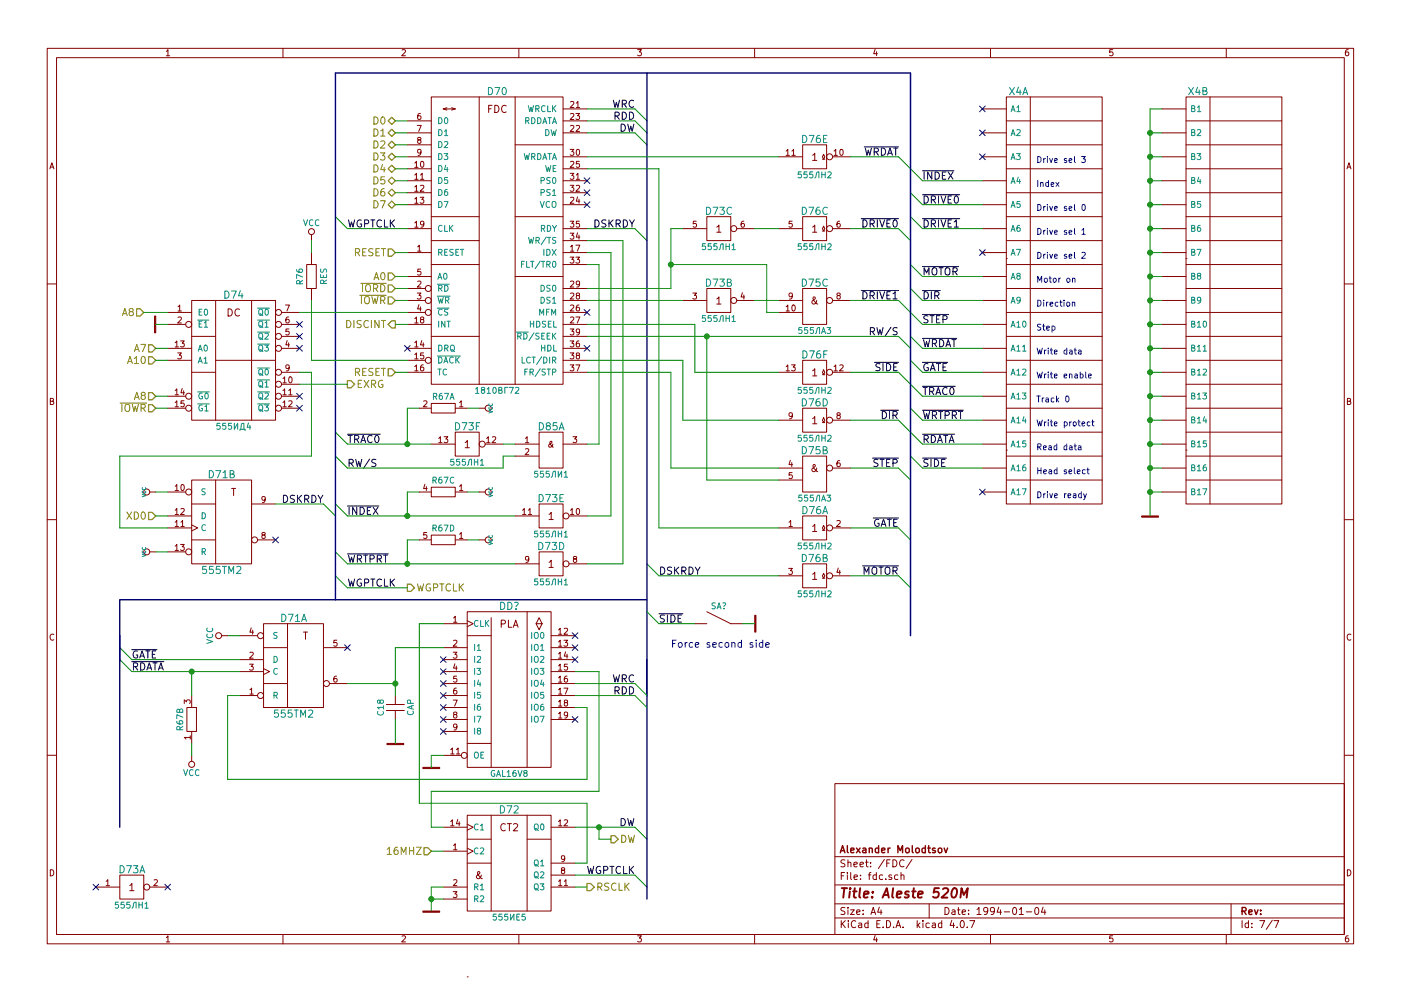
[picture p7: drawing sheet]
<svg xmlns="http://www.w3.org/2000/svg" width="297mm" height="210mm" viewBox="0 0 297 210" stroke-linecap="round" stroke-linejoin="round" font-family="sans-serif">
<g fill="none" stroke="#840000" stroke-width=".21">
<path d="M10 10.3h277v189.9h-277zM12 12.2h273v186.1h-273zM35.3 10.9l.3-.4v1.3M35.3 11.8h.7M60 10.3v1.9M85.2 10.6l.5-.1 .3 .4-.8 .9h.8M110 10.3v1.9M135.2 10.5h.8l-.4 .5 .3 .1 .1 .2-.1 .4-.2 .1-.5-.1M160 10.3v1.9M185.5 10.5l-.3 .9h.8M185.9 11v.8M210 10.3v1.9"/>
<path d="M235.9 10.5h-.6v.6h.6l.1 .5-.3 .2-.4-.1M260 10.3v1.9M285.9 10.5l-.4 .1-.2 .2-.1 .8 .3 .2 .4-.1 .1-.4-.1-.2-.4-.1-.3 .3M10.6 35.8l.4-1.3 .4 1.3M10.7 35.5h.6M86.4 33.3h5M86.4 30.7h5M86.4 25.6h5M86.4 28.2h5M86.4 35.8h5M86.4 38.3h5M87.9 34.6l.4-.4v1.3"/>
<path d="M87.9 37.1l.4-.3v1.2M87.9 39.7l.4-.4v1.3M87.9 35.5h.7M87.9 38h.7M88.5 26.6h.8l-.5 1.3M88.8 29.7l-.3-.2 .1-.3 .6 .1v.3l-.6 .1-.1 .2 .1 .4 .2 .1h.2l.3-.2-.1-.4-.2-.1M89.1 24.1h-.3l-.2 .3-.1 .7 .3 .2 .4-.1-.1-.6h-.3l-.3 .2M89.2 37.1l.3-.3v1.2M89.2 39.4l.4-.1 .3 .4-.8 .9h.8M89.2 38h.7M89.3 32.2l-.3 .3-.4-.1v-.6l.4-.1 .3 .2-.1 .8-.3 .3h-.3M89.3 34.3l.1-.1a.67 .67 0 0 1 .5 .7 .67 .67 0 0 1-.5 .6l-.2-.5z"/>
<path d="M91.4 20.6h28v60.9h-28zM94 23.1h2.5M94 23.1l.7 .3M94.7 22.9l-.7 .2M95.8 22.9l.7 .2M96.5 23.1l-.7 .3M101.6 20.6v60.9M103.6 23.1h.5M104.3 22.3h-.7v1.6M104.9 22.3a.77 .77 0 0 1 .9 .8 .77 .77 0 0 1-.9 .8zM107.3 22.5a.72 .72 0 0 0-1 .5 .72 .72 0 0 0 .7 .9l.3-.2M109.2 20.6v60.9"/>
<path d="M109.2 30.7h10.2M119.4 33.3h5.1M119.4 23.1h5.1M119.4 25.6h5.1M119.4 28.2h5.1M119.4 35.8h5.1M119.4 38.3h5.1M120.9 31.7h.8l-.5 .5 .4 .1v.5l-.2 .2-.5-.2M120.9 36.8h.8l-.5 .5 .4 .1v.5l-.2 .1-.5-.1M120.9 39.3h.8l-.5 .5 .4 .1v.6l-.2 .1-.5-.1M121 26.7l.4-.1 .3 .4-.8 .9h.8M121 34.3l.4-.1 .3 .4-.8 .9h.8"/>
<path d="M121 21.6l.4-.1 .3 .4-.8 .9h.8M121 24.2l.4-.1 .3 .3-.8 .9h.8M122.1 24.1h.8l-.4 .5 .3 .1v.5l-.1 .1-.6-.1M122.2 37.1l.3-.3v1.2M122.2 26.7l.5-.1 .2 .4-.8 .9h.8M122.2 39.4l.5-.1 .2 .4-.8 .9h.8M122.2 21.9l.3-.4v1.3M122.2 38h.7M122.2 22.8h.7M122.3 31.8l.2-.1a.67 .67 0 0 1 .4 .6 .67 .67 0 0 1-.4 .7l-.3-.5zM122.8 34.2h-.6v.6h.6v.6l-.1 .1-.5-.1M165.1 33.3h5.1"/>
<path d="M166.7 32l.3-.3v1.3M166.7 33h.7M167.9 32l.3-.3v1.3M167.9 33h.7M170.2 30.7h5.1v5.1h-5.1zM172.3 32.9l.4-.4v1.5M172.3 34h.9M174.4 33.8h.5M174.6 32.8l.3 .5-.3 .5-.2-.5zM176.5 33.3h3.8M176.8 32l.4-.3v1.3M176.8 33h.7"/>
<path d="M178.2 31.8l.1-.1a.67 .67 0 0 1 .5 .6 .67 .67 0 0 1-.5 .7l-.2-.5zM208.3 33.3h5.1M208.3 23.1h5.1M208.3 28.2h5.1M208.3 38.3h5.1M213.4 20.6h20.3v86.3h-20.3zM213.4 30.7h20.3M213.4 25.6h20.3M213.4 35.8h20.3M218.4 20.6v86.3M246.4 33.3h5.1M246.4 23.1h5.1"/>
<path d="M246.4 28.2h5.1M246.4 38.3h5.1M251.5 20.6h20.3v86.3h-20.3zM251.5 30.7h20.3M251.5 25.6h20.3M251.5 35.8h20.3M256.5 20.6v86.3M285.6 35.8l.4-1.3 .4 1.3M285.7 35.5h.6M65 56.1h2.1v5.1h-2.1zM66 49.8v1.2M66 53.6v2.5"/>
<path d="M86.4 48.5h5M86.4 58.7h5M86.4 53.6h5M86.4 40.9h5M86.4 43.4h5M87.9 42.2l.4-.3v1.2M87.9 47.3l.4-.4v1.3M87.9 40.6h.7M87.9 43.1h.7M87.9 48.2h.7M88.5 52.4l.4-.4v1.3M88.5 59.7l.5-.1 .3 .4-.8 .9h.8"/>
<path d="M88.5 53.3h.8M89.1 41.9h.8l-.5 .4 .4 .1v.6l-.2 .1-.5-.1M89.2 57.1h-.6l-.1 .6h.7v.5l-.2 .2-.5-.2M89.9 47.5l-.3 .2-.3-.1-.1-.6 .4-.1 .3 .3-.1 .7-.3 .3h-.2M91.4 56.1h10.2M91.4 51h10.2M91.4 46h10.2M109.2 58.7h10.2M109.2 46h10.2M119.4 48.5h5.1M119.4 56.1h5.1M119.4 51h5.1"/>
<path d="M119.4 53.6h5.1M119.4 40.9h5.1M119.4 43.4h5.1M120.9 54.6h.8l-.5 .4 .4 .1v.6l-.2 .1-.5-.1M120.9 49.5h.8l-.5 .5 .4 .1v.5l-.2 .1-.5-.1M120.9 46.9h.8l-.5 .5 .4 .1v.6l-.2 .1-.5-.1M121 42l.4-.1 .3 .3-.8 .9h.8M121 59.7l.4-.1 .3 .4-.8 .9h.8M121 52.4l.3-.4v1.3M121 53.3h.7M122.1 54.6h.8l-.4 .4 .3 .1v.6l-.1 .1-.6-.1M122.1 52h.8l-.5 1.3"/>
<path d="M122.5 41.8l-.3 .9h.7M122.5 49.4l-.3 .9h.7M122.8 42.3v.8M122.8 49.9v.8M122.8 46.9h-.6v.6h.6v.6l-.1 .1-.5-.1M144.8 48.5h5.1M147.6 46.9h-.6v.6h.6v.6l-.2 .1-.4-.1M149.9 46h5v5h-5zM152 48.2l.4-.5v1.6M152 49.3h.9M156.2 48.5h3.8M157.7 46.9l-.3 .1-.2 .2-.1 .7 .3 .3 .4-.1-.1-.6-.3-.1-.3 .2"/>
<path d="M165.1 48.5h5.1M167.9 46.9h-.6v.6h.6v.6l-.1 .1-.5-.1M170.2 46h5.1v5h-5.1zM172.3 48.2l.4-.5v1.6M172.3 49.3h.9M174.4 49h.5M174.6 48l.3 .5-.3 .5-.2-.5zM176.5 48.5h3.8M178 46.9l-.3 .1-.2 .2-.1 .7 .3 .3 .4-.1-.1-.6-.3-.1-.3 .2M208.3 48.5h5.1M208.3 58.7h5.1M208.3 53.6h5.1"/>
<path d="M208.3 43.4h5.1M213.4 54.9h.1M213.4 56.1h20.3M213.4 51h20.3M213.4 46h20.3M213.4 40.9h20.3M246.4 48.5h5.1M246.4 58.7h5.1M246.4 53.6h5.1M246.4 43.4h5.1M251.5 54.9h.1M251.5 56.1h20.3"/>
<path d="M251.5 51h20.3M251.5 46h20.3M251.5 40.9h20.3M10 60.2h2M35.6 73.9h5M35.6 66.3h5M35.6 68.8h3.8M35.6 76.4h5M37.1 72.7l.4-.4v1.3M37.1 73.6h.7M37.7 74.9h.8l-.5 .5 .4 .1v.5l-.2 .1-.5-.1M37.7 65.1l.4-.4v1.3"/>
<path d="M37.7 67.4l.5-.1 .3 .3-.8 .9h.8M37.7 66h.8M38.3 72.3h.8l-.5 .5 .4 .1v.6l-.2 .1-.5-.1M40.6 63.7h17.8v25.4h-17.8zM40.6 79h5.1M40.6 71.4h5.1M45.7 63.7v25.4M45.7 76.4h12.7M48.4 65.5a.77 .77 0 0 1 .9 .8 .77 .77 0 0 1-.9 .8zM50.8 65.7a.72 .72 0 0 0-1.1 .5 .72 .72 0 0 0 .8 .9l.3-.2M53.3 63.7v25.4M59.7 79h3.8"/>
<path d="M59.7 71.4h3.8M59.7 73.9h3.8M59.7 66.3h3.8M59.7 68.8h3.8M60.5 64.7h.9l-.6 1.3M60.9 72.3l-.3 .9h.8M61.2 67.3h-.4l-.1 .3-.1 .7 .2 .2 .5-.1-.1-.6-.4-.1-.2 .3M61.2 72.7v.9M61.3 69.8h-.6l-.1 .6h.7v.5l-.2 .2-.5-.2M61.3 77.9l-.2 .3-.4-.1v-.6l.4-.1 .2 .2v.8l-.3 .3h-.3M66 61.2v2.5M86.4 63.7h3.8"/>
<path d="M86.4 79h5M86.4 73.9h5M86.4 66.3h3.8M86.4 68.8h5M86.4 76.4h3.8M86.4 61.2h3.8M87.9 72.7l.4-.4v1.3M87.9 67.6l.4-.3v1.2M87.9 75.2l.4-.3v1.2M87.9 77.8l.4-.4v1.3M87.9 78.7h.7M87.9 73.6h.7"/>
<path d="M87.9 68.5h.7M87.9 76.1h.7M88.5 62.2h.8l-.5 .5 .4 .1v.5l-.2 .1-.5-.1M88.8 64.6l-.3 1h.8M89.1 65.1v.9M89.4 67.8l-.2-.2 .1-.3 .5 .1v.3l-.5 .1-.1 .2v.4l.2 .1h.2l.3-.2-.1-.4-.2-.1M89.4 72.3l-.2 .9h.7M89.7 77.4l-.3 .1-.2 .2v.7l.2 .3 .4-.1-.1-.7h-.3l-.2 .2M89.7 72.7v.9M89.8 74.9h-.6v.6h.6v.5l-.2 .1-.4-.1M91.4 71.4h10.2M119.4 63.7h5.1"/>
<path d="M119.4 79h5.1M119.4 71.4h5.1M119.4 73.9h5.1M119.4 66.3h5.1M119.4 68.8h5.1M119.4 76.4h5.1M119.4 61.2h5.1M120.9 72.3h.8l-.5 .5 .4 .1v.6l-.2 .1-.5-.1M120.9 77.4h.8l-.5 .5 .4 .1v.6l-.2 .1-.5-.1M120.9 74.9h.8l-.5 .5 .4 .1v.5l-.2 .1-.5-.1M120.9 69.8h.8l-.5 .5 .4 .1v.5l-.2 .2-.5-.2M121 64.8l.4-.1 .3 .4-.8 .9h.8"/>
<path d="M121 67.4l.4-.1 .3 .3-.8 .9h.8M121 62.3l.4-.1 .3 .3-.8 .9h.8M122.1 67.3h.8l-.5 1.2M122.1 77.4h.8l-.5 1.3M122.4 62.7l-.2-.2v-.2h.6v.3l-.5 .2-.1 .2v.3l.2 .1h.3l.2-.2-.1-.4-.1-.1M122.4 75.4l-.2-.2v-.2h.6v.3l-.5 .2-.1 .2v.3l.2 .1h.3l.2-.2-.1-.4-.1-.1M122.8 64.7l-.4 .1-.2 .2v.7l.2 .3 .4-.1v-.7h-.4l-.2 .2M122.8 72.3l-.4 .1-.2 .2v.7l.2 .3 .4-.1v-.6l-.4-.1-.2 .2M122.9 60.2l-.2 .2-.4-.1-.1-.6 .5-.1 .2 .3-.1 .7-.3 .3h-.2M122.9 70.3l-.2 .3-.4-.1-.1-.6 .5-.1 .2 .2-.1 .8-.3 .3h-.2M144.8 63.7h5.1M146.9 62.2h.8l-.5 .5 .4 .1v.5l-.2 .1-.5-.1"/>
<path d="M149.9 61.2h5v5.1h-5zM152 63.4l.4-.4v1.5M152 64.5h.9M156.2 63.7h3.8M157.4 62.1l-.3 .9h.8M157.7 62.6v.8M165.1 63.7h5.1M165.1 79h5.1M165.1 66.3h5.1M166.7 77.8l.3-.4v1.3M166.7 65.1l.3-.4v1.3M166.7 78.7h.7"/>
<path d="M166.7 66h.7M167.8 77.4h.8l-.4 .5 .4 .1v.6l-.2 .1-.6-.1M168 62.7l-.2 .3-.4-.1-.1-.6 .5-.1 .2 .2-.1 .7-.3 .3h-.2M168 64.8l.2-.1a.67 .67 0 0 1 .4 .6 .67 .67 0 0 1-.4 .7l-.3-.5zM170.2 76.4h5.1v5.1h-5.1zM170.2 61.2h5.1v7.6h-5.1zM172.3 78.7l.4-.5v1.6M172.3 79.8h.9M173.2 63.7l-.3 .7a.41 .41 0 0 1-.6 0 .41 .41 0 0 1 0-.6l.5-.4v-.3h-.4v.5l.8 .8 .2 .1M174.4 79.5h.5M174.6 78.5l.3 .5-.3 .5-.2-.5zM176.5 63.7h3.8"/>
<path d="M176.5 79h3.8M176.8 77.8l.4-.4v1.3M176.8 78.7h.7M177.7 62.7l-.3-.2 .1-.3 .6 .1v.3l-.6 .2-.1 .2 .1 .3 .2 .1h.2l.3-.2-.1-.4-.2-.1M178.1 77.5l.4-.1 .3 .4-.8 .9h.8M208.3 63.7h5.1M208.3 79h5.1M208.3 73.9h5.1M208.3 68.8h5.1M213.4 71.4h20.3M213.4 66.3h20.3M213.4 76.4h20.3"/>
<path d="M213.4 61.2h20.3M246.4 63.7h5.1M246.4 79h5.1M246.4 73.9h5.1M246.4 68.8h5.1M251.5 71.4h20.3M251.5 66.3h20.3M251.5 76.4h20.3M251.5 61.2h20.3M285 60.2h2M10.7 85.1h.5l.1-.5-.6-.1v1.3h.5l.2-.4-.3-.3M35.6 86.6h3.8"/>
<path d="M35.6 84.1h3.8M37.1 82.8l.4-.3v1.3M37.1 85.4l.4-.4v1.3M37.1 83.8h.7M37.1 86.3h.7M38.6 82.4l-.2 .9h.7M38.9 82.9v.9M39 85h-.6v.6h.6v.6l-.2 .1-.4-.1M59.7 86.6h3.8M59.7 81.5h3.8M59.7 84.1h3.8M60 80.3l.4-.3v1.2"/>
<path d="M60 82.8l.4-.3v1.3M60 85.4l.4-.4v1.3M60 81.2h.7M60 83.8h.7M60 86.3h.7M61.2 82.8l.4-.3v1.3M61.2 85.1l.5-.1 .2 .4-.8 .9h.8M61.2 83.8h.7M61.3 80.1l.2-.1a.67 .67 0 0 1 .4 .6 .67 .67 0 0 1-.4 .6l-.3-.5zM88.9 86.6h2.5M89.8 85.1l.5-.1 .2 .4-.8 .9h.8M91.4 85.6h5.1v2h-5.1z"/>
<path d="M91.4 94.2h5.1M93 93l.4-.3v1.2M93 93.9h.7M94.2 92.7h.7l-.4 .4 .4 .1v.6l-.2 .1-.5-.1M96.5 91.7h5.1v5.1h-5.1zM96.5 86.6h2.6M97.4 85.4l.4-.4v1.3M97.4 86.3h.7M98.6 93.9l.5-.4v1.5M98.6 95h.9M101.6 86.6h1.3M102.9 94.2h3.8"/>
<path d="M103.2 93l.3-.3v1.2M103.2 93.9h.7M104.4 92.8l.5-.1 .2 .3-.8 .9h.8M109.2 94.2h5.1M109.2 96.8h5.1M111.4 93l.4-.3v1.2M111.4 95.3l.5-.1 .2 .3-.8 1h.8M111.4 93.9h.7M114.3 91.7h5.1v7.6h-5.1zM117.2 94.2l-.3 .6a.33 .33 0 0 1-.5 0 .33 .33 0 0 1 .1-.5l.5-.5-.1-.2-.2 .1a1.09 1.09 0 0 0 .6 1.2M119.4 94.2h5.1M121.5 92.7h.8l-.5 .4 .4 .1v.6l-.2 .1-.5-.1"/>
<path d="M165.1 89.1h5.1M165.1 99.3h5.1M167.6 97.7l-.3 .9h.7M167.9 98.1v.9M168 88.1l-.2 .3-.4-.1-.1-.6 .5-.1 .2 .2-.1 .7-.3 .3h-.2M170.2 86.6h5.1v5.1h-5.1zM170.2 96.8h5.1v7.6h-5.1zM172.3 88.8l.4-.4v1.5M172.3 89.9h.9M173.2 99.3l-.3 .6a.41 .41 0 0 1-.6 .1 .41 .41 0 0 1 0-.6l.5-.4v-.4h-.4v.5l.5 .7 .5 .3M174.4 89.7h.5M174.6 88.6l.3 .5-.3 .6-.2-.6z"/>
<path d="M176.5 89.1h3.8M176.5 99.3h3.8M177.7 88.1l-.3-.2 .1-.3 .6 .1v.3l-.6 .2-.1 .2 .1 .3 .2 .1h.2l.3-.2-.1-.4-.2-.1M178 97.7l-.3 .1-.2 .2-.1 .7 .3 .3 .4-.1-.1-.6-.3-.1-.3 .2M208.3 94.2h5.1M208.3 89.1h5.1M208.3 99.3h5.1M208.3 84.1h5.1M213.4 95.5h.1M213.4 86.6h20.3M213.4 81.5h20.3M213.4 96.8h20.3"/>
<path d="M213.4 91.7h20.3M246.4 94.2h5.1M246.4 89.1h5.1M246.4 99.3h5.1M246.4 84.1h5.1M251.5 95.5h.1M251.5 86.6h20.3M251.5 81.5h20.3M251.5 96.8h20.3M251.5 91.7h20.3M285.7 85.1h.5l.1-.5-.6-.1v1.3h.5l.2-.4-.3-.3M10 110.3h2"/>
<path d="M31.7 104.4h1.3M31.7 117.1h1.3M35.6 109.5h5M35.6 104.4h3.8M35.6 112h5M35.6 117.1h3.8M37.1 103.2l.4-.4v1.3M37.1 110.8l.4-.4v1.3M37.1 108.2l.4-.3v1.3M37.1 115.9l.4-.4v1.3M37.1 109.2h.7M37.1 104.1h.7"/>
<path d="M37.1 111.7h.7M37.1 116.8h.7M38.3 115.5h.8l-.5 .5 .4 .1v.6l-.2 .1-.5-.1M38.4 110.8l.3-.4v1.3M38.4 108l.4-.1 .3 .3-.8 1h.8M38.4 111.7h.7M38.5 102.9l.1-.1a.67 .67 0 0 1 .5 .6 .67 .67 0 0 1-.5 .7l-.2-.5zM40.6 101.8h12.7v17.8h-12.7zM40.6 111.4l1.3 .6-1.3 .6M40.6 114.5h5.1M40.6 106.9h5.1M45.7 101.8v17.8"/>
<path d="M49.1 103.6h.9M49.5 103.6v1.6M53.3 106.9h5.1M54.6 114.5h3.8M55.8 113.5l-.3-.2 .1-.2h.6v.3l-.6 .2-.1 .2 .1 .3 .2 .1h.2l.2-.2v-.4l-.2-.1M56.2 105.9l-.2 .2h-.4v-.6l.4-.1 .2 .2v.7l-.3 .3h-.3M88.9 114.5h2.5M88.9 104.4h2.5M90.1 102.7l-.3 1h.8M90.4 103.2v.9M90.5 113h-.6l-.1 .6h.7v.5l-.2 .1-.5-.1M91.4 103.4h5.1v2h-5.1z"/>
<path d="M91.4 113.5h5.1v2.1h-5.1zM96.5 114.5h2.6M96.5 104.4h2.6M97.4 103.2l.4-.4v1.3M97.4 113.3l.4-.3v1.2M97.4 104.1h.7M97.4 114.2h.7M101.6 114.5h1.3M101.6 104.4h1.3M109.2 119.6h5.1M109.2 109.5h5.1M110.8 108.2l.4-.3v1.3"/>
<path d="M110.8 109.2h.7M112 108.2l.4-.3v1.3M112 109.2h.7M112.1 118.6l-.2 .2h-.4v-.6l.4-.1 .2 .2v.7l-.3 .3h-.3M114.3 117.1h5.1v5.1h-5.1zM114.3 106.9h5.1v5.1h-5.1zM116.4 119.3l.5-.4v1.5M116.4 109.1l.5-.4v1.5M116.4 110.2h.9M120.6 119.6h3.9M120.6 109.5h3.9M121 108.2l.3-.3v1.3"/>
<path d="M121 109.2h.7M121.8 118.6l-.2-.2 .1-.3 .5 .1v.3l-.5 .1-.1 .2v.4l.2 .1h.2l.3-.2-.1-.4-.2-.1M122.3 108l.2-.1a.67 .67 0 0 1 .4 .6 .67 .67 0 0 1-.4 .7l-.3-.5zM165.1 112h5.1M165.1 101.8h5.1M167.3 110.8l.3-.4v1.3M167.3 111.7h.7M167.9 100.3h-.6v.6h.6v.5l-.1 .1-.5-.1M170.2 109.5h5.1v5h-5.1zM170.2 119.6h5.1v5.1h-5.1zM172.3 111.7l.4-.5v1.6M172.3 112.8h.9"/>
<path d="M174.4 112.5h.5M174.6 111.5l.3 .5-.3 .5-.2-.5zM176.5 112h3.8M177.4 110.5l.5-.1 .3 .4-.8 .9h.8M208.3 104.4h5.1M213.4 101.8h20.3M246.4 104.4h5.1M251.5 101.8h20.3M285 110.3h2M11.4 134.6a.58 .58 0 0 0-.8 .6 .58 .58 0 0 0 .8 .5M47 134.9h1.3M50.8 139.9h5.1"/>
<path d="M50.8 134.9h3.8M53 138.5l.5-.1 .2 .3-.8 .9h.8M53.3 133.2l-.3 .9h.7M53.6 133.7v.9M55.9 132.3h12.7v17.8h-12.7zM55.9 137.4h5.1M61 132.3v17.8M64.3 134.1h.9M64.8 134.1v1.5M68.6 137.4h5.1M71.4 135.8h-.6v.6h.6v.6l-.2 .1-.4-.1M94 137.4h5.1"/>
<path d="M94 139.9h5.1M94 132.3h5.1M96.1 138.4h.8l-.5 .5 .4 .1v.5l-.2 .1-.5-.1M96.2 131.1l.3-.3v1.2M96.2 135.9l.4-.1 .3 .4-.8 .9h.8M96.2 132h.7M99.1 129.8h17.7v33h-17.7zM99.1 131.7l1.2 .6-1.2 .7M99.1 134.9h5M104.1 131.1v31.7M106.3 132.4l.7-.1 .2-.2-.1-.4-.2-.1h-.6v1.5M107.8 131.6v1.5h.7"/>
<path d="M108.8 133.1l.5-1.5 .6 1.5M109 132.7h.7M111.8 129.8v33M113.7 132.3h1.2l-.6 1.3-.6-1.3 .6-1.2 .6 1.2M116.4 120.4h.9M116.8 137.4h5.1M116.8 139.9h5.1M116.8 134.9h5.1M118.4 133.6l.4-.3v1.3M118.4 136.2l.4-.4v1.3M118.4 138.7l.4-.3v1.2M118.4 134.6h.7"/>
<path d="M118.4 137.1h.7M118.4 139.6h.7M119.6 135.8h.7l-.4 .5 .4 .1v.6l-.2 .1-.5-.1M119.6 133.4l.5-.1 .2 .3-.7 1h.7M119.9 138.3l-.3 .9h.8M120.2 138.8v.8M147.3 132.3h2.6M149.9 129.8l5 2.5h2.6M165.1 122.2h5.1M167.2 120.6h.8l-.4 .5 .3 .1v.5l-.1 .2-.6-.2M172.3 121.8l.4-.4v1.5M172.3 122.9h.9"/>
<path d="M174.4 122.7h.5M174.6 121.7l.3 .5-.3 .5-.2-.5zM176.5 122.2h3.8M177.7 120.5l-.3 .9h.8M178 121v.9M286.4 134.6a.58 .58 0 0 0-.8 .6 .58 .58 0 0 0 .8 .5M39.1 149.3v-.8l.4 .4 .1-.4h.6l.1 .2-.1 .6M39.6 150.1h2.1v5.1h-2.1zM40.3 156.5h-1.2l.3 .3M40.3 156.1v.7M40.6 147.6v2.5M40.6 155.2v2.5"/>
<path d="M50.8 147.6h3.8M50.8 142.5h5.1M52.9 140.9h.8l-.4 .5 .3 .1v.6l-.1 .1-.6-.1M53 146.3l.3-.3v1.3M53 147.3h.7M55.9 141.9l1.2 .6-1.2 .6M55.9 145h5.1M69.8 145h3.9M71.3 143.5h-.3l-.2 .3v.7l.2 .2 .4-.1-.1-.6-.3-.1-.2 .3M81.9 150.7h3.8M81.9 149.5h3.8M83.8 147.6v1.9"/>
<path d="M83.8 150.7v1.9M94 145h5.1M94 147.6h5.1M94 142.5h5.1M94 150.1h5.1M94 152.6h5.1M94 155.2h5.1M95.6 159l.3-.3v1.3M95.6 160h.7M96.1 148.5h.8l-.5 1.3M96.4 151.6l-.2-.2v-.2h.6v.3l-.5 .2-.1 .2v.3l.2 .1h.2l.3-.2-.1-.4-.2-.1M96.4 140.8l-.2 1h.7"/>
<path d="M96.7 146h-.3l-.2 .3v.7l.2 .3 .4-.2-.1-.6h-.3l-.2 .2M96.7 141.3v.9M96.8 159l.3-.3v1.3M96.8 160h.7M96.8 143.5h-.6v.5h.6v.6l-.2 .1-.4-.1M96.9 154.1l-.3 .3-.3-.1-.1-.6 .4-.1 .3 .2-.1 .8-.3 .3h-.2M99.1 157.7h5M116.8 145h5.1M116.8 147.6h5.1M116.8 142.5h5.1M116.8 150.1h5.1M116.8 152.6h5.1"/>
<path d="M118.4 141.3l.4-.4v1.3M118.4 143.8l.4-.3v1.2M118.4 146.3l.4-.3v1.3M118.4 148.9l.4-.4v1.3M118.4 151.4l.4-.3v1.2M118.4 147.3h.7M118.4 142.2h.7M118.4 144.7h.7M118.4 149.8h.7M118.4 152.3h.7M119.6 146h.8l-.5 1.3M119.9 149.1l-.3-.3 .1-.2h.6v.3l-.6 .2-.1 .2 .1 .4 .2 .1h.2l.2-.3v-.3l-.2-.1"/>
<path d="M120.2 143.5h-.3l-.2 .3-.1 .7 .3 .2 .4-.1-.1-.6-.3-.1-.3 .3M120.3 140.9h-.6l-.1 .6h.7v.6l-.2 .1-.5-.1M120.3 151.6l-.2 .3-.4-.1v-.6l.4-.1 .2 .2v.7l-.3 .3h-.3M10 160.2h2M40.6 160.3v1.2M94 175.5h5.1M94 160.3h3.8M95.6 174.3l.3-.4v1.3M95.6 175.2h.7M96.2 179.4l.3-.4v1.3M97.1 173.9l-.3 .9h.7M97.4 174.3v.9"/>
<path d="M99.1 173h17.7v20.3h-17.7zM99.1 180l1.2 .6-1.2 .6M99.1 174.9l1.2 .6-1.2 .6M99.1 178h5M104.1 173v20.3M107.1 174.9a.72 .72 0 0 0-1 .5 .72 .72 0 0 0 .7 .9l.3-.2M107.6 174.7h.8M108 174.7v1.6M108.9 174.9l.5-.2 .4 .5-1 1.1h1M111.8 178h5M111.8 173v20.3M116.8 175.5h5.1"/>
<path d="M118.4 174.3l.4-.4v1.3M118.4 175.2h.7M119.6 174l.5-.1 .2 .4-.7 .9h.7M177 166.3h108v32h-108zM285 160.2h2M10.7 184.5a.65 .65 0 0 1 .7 .7 .65 .65 0 0 1-.7 .6zM20.3 188.2h5.1M22.5 187l.4-.4v1.3M22.5 187.9h.7M25.4 185.7h5.1v5h-5.1zM27.5 187.9l.5-.5v1.6M27.5 189h.9"/>
<path d="M31.7 188.2h3.9M32.7 186.7l.4-.1 .3 .4-.8 .9h.8M35.3 198.9l.3-.4v1.3M35.3 199.8h.7M60 198.3v1.9M85.2 198.6l.5-.1 .3 .4-.8 .9h.8M94 188.2h5.1M94 180.6h5.1M94 190.7h5.1M96.1 189.2h.8l-.5 .5 .4 .1v.5l-.2 .1-.5-.1M96.2 186.7l.4-.1 .3 .4-.8 .9h.8M96.2 180.3h.7"/>
<path d="M99.1 183.1h5M102 185.6l-.2 .7a.41 .41 0 0 1-.7 0 .41 .41 0 0 1 .1-.6l.5-.4v-.3h-.4v.5l.7 .9h.3M110 198.3v1.9M116.8 183.1h5.1M116.8 185.7h5.1M116.8 188.2h5.1M118.4 187l.4-.4v1.3M118.4 187.9h.7M119.3 184.6l-.3-.2 .1-.3 .6 .1v.3l-.6 .2-.1 .2 .1 .3 .2 .2h.2l.2-.3v-.3l-.2-.2M119.6 187l.4-.4v1.3M119.6 187.9h.7M119.7 182.1l-.2 .2h-.4v-.6l.4-.1 .2 .2v.7l-.3 .3h-.3"/>
<path d="M135.2 198.5h.8l-.4 .5 .3 .1 .1 .2-.1 .4-.2 .1-.5-.1M160 198.3v1.9M177 194.8h108M177 191.8h108M177 187.8h108M177 181.8h108M178.4 195.3v1.5M178.4 185.8h.5M178.6 196l.6 .8M179.1 185.1h-.7v1.5M179.1 192.6l-.5-.1-.3 .3 .1 .3 .7 .4v.4l-.2 .1-.6-.1M179.1 182.5l-.5-.1-.3 .3 .1 .3 .7 .4v.4l-.2 .1-.6-.1"/>
<path d="M179.2 195.3l-.8 .9M179.7 185.1v.2M179.7 185.6v1M179.8 192.5v.2M179.8 183.1l.2-.2 .4 .1v.9M179.8 182.4v1.5M179.8 193v1M179.9 195.3v.2M179.9 195.8v1M180.3 193h.8l-.8 1h.8M180.4 185.1v1.3l.2 .2M181.1 183.4l.7-.1-.1-.3-.4-.1-.2 .2v.7h.6"/>
<path d="M181.1 186.1l.7-.1-.1-.3-.4-.1-.2 .2 .1 .7h.5M181.4 195.5a.71 .71 0 0 0-1 .5 .71 .71 0 0 0 .8 .8l.2-.1M181.6 193.5l.7-.1v-.3l-.4-.1-.3 .2 .1 .7h.6M182.1 195.9h.6v.9M182.3 183.4l.8-.1-.1-.3-.4-.1-.3 .2 .1 .7h.6M182.4 186.5v.1M182.4 185.7v.1M182.7 196.2l-.7 .3 .2 .3 .5-.1M183 193.9v.1M183 193.1v.1M183.5 182.9h.6M183.7 182.4v1.3l.4 .2"/>
<path d="M184 195.9l-.4-.1-.3 .3 .1 .6 .2 .1 .4-.1M184 195.3v1.5M184.1 185.6h.6M184.6 183.8v.1M184.6 183v.1M184.7 194l.4-1.5 .5 1.5M184.7 185.1l-.4 .2v1.3M184.8 193.6h.7M185.5 198.5l-.3 .9h.8M185.8 185.7l-.4-.1-.3 .3 .1 .6 .2 .1 .4-.1M185.8 185.1v1.5M185.9 199v.8"/>
<path d="M185.9 196h.5M186.4 192.5l-.3 1h.9M186.6 195.3h-.7v1.5h.7M186.8 193v1M187.1 185.7l-.4-.1-.3 .3 .1 .6 .2 .1 .4-.1M187.2 196.7v.1M187.5 182.3l-1.3 2M187.8 186.5v.1M188 195.3a.76 .76 0 0 1 .8 .8 .76 .76 0 0 1-.8 .7zM188 183.1h.5M188.7 182.4h-.7v1.5M189 185.7l-.3-.1-.3 .2 .1 .2 .5 .2v.3h-.6"/>
<path d="M189.3 182.4a.76 .76 0 0 1 .9 .8 .76 .76 0 0 1-.9 .7zM189.5 196.7v.1M190 196.8l.4-1.5 .6 1.5M190.1 196.4h.7M190.4 185.7l-.5-.1-.2 .3v.6l.2 .1 .5-.1M191 185.7l.2-.1 .4 .1 .1 .9M191 185.1v1.5M191.5 196.7v.1M191.7 182.6a.71 .71 0 0 0-1 .5 .71 .71 0 0 0 .7 .8l.3-.1M193.4 182.3l-1.3 2M194.5 195.3v1.5M194.6 196.3l.4 .5"/>
<path d="M195 195.8l-.5 .6M195.7 195.3v.2M195.7 195.8v1M197 191.8v3M197 195.9l-.4-.1-.3 .3 .1 .6 .2 .1 .4-.1M197.7 195.9h.6v.9M198.3 196.2l-.7 .3 .2 .3 .5-.1M199.7 195.9l-.5-.1-.2 .3v.6l.2 .1 .5-.1M199.7 195.3v1.5M200.4 192.5a.76 .76 0 0 1 .8 .8 .76 .76 0 0 1-.8 .7zM201.8 195.2l-.4 1.1h1M201.9 193.1h.5l.1 .9"/>
<path d="M202.2 195.8v1M202.5 193.4l-.7 .3 .2 .3 .5-.1M202.9 196.7v.1M203 193h.6M203.2 192.5v1.3l.4 .2M203.8 195.4l.1-.1a.8 .8 0 0 1 .6 .8 .8 .8 0 0 1-.6 .7 .97 .97 0 0 1-.1-1.4zM204 193.5l.7-.1-.1-.3-.4-.1-.2 .2 .1 .7h.5M205.1 196.7v.1M205.4 193.9v.1M205.4 193.1v.1M205.6 195.3h1.1l-.7 1.5M207.1 193l.5-.5v1.5"/>
<path d="M207.1 194h.9M209.4 193.2l-.3 .3h-.3l-.2-.3v-.4l.2-.3h.3l.3 .3a1.01 1.01 0 0 1-.4 1.2h-.3M210 198.3v1.9M210.8 193.2l-.2 .3h-.3l-.3-.3v-.4l.3-.3h.3l.2 .3a1.01 1.01 0 0 1-.4 1.2h-.3M211.8 192.5l-.4 1h.9M212.1 193v1M212.9 193.5h1.1M214.8 192.7l.2-.2a.8 .8 0 0 1 .6 .8 .8 .8 0 0 1-.6 .7l-.3-.5zM216.1 193l.4-.5v1.5M216.1 194h.9M217.6 193.5h1.1M219.5 192.7l.2-.2a.8 .8 0 0 1 .6 .8 .8 .8 0 0 1-.6 .7l-.3-.5z"/>
<path d="M221.2 192.5l-.4 1h.9M221.5 193v1M235.9 198.5h-.6v.7l.6-.1 .1 .5-.3 .2-.4-.1M260 198.3v1.9M261 191.8v6.5M263.3 195.3v1.5M264.7 195.9l-.4-.1-.3 .3 .1 .6 .2 .1 .4-.1M264.7 195.3v1.5M265.4 196.7v.1M265.4 195.9v.1M267.1 195.3h1l-.6 1.5M269.7 195.2l-1.2 2"/>
<path d="M270.1 195.3h1l-.6 1.5M285.7 184.5a.65 .65 0 0 1 .7 .7 .65 .65 0 0 1-.7 .6zM285.9 198.5l-.4 .1-.2 .3-.1 .7 .3 .2 .4-.1 .1-.4-.1-.2-.4-.1-.3 .3M99.1 207.3h.1"/>
<circle cx="175.9" cy="33.3" r=".63"/>
<circle cx="66" cy="49.1" r=".63"/>
<circle cx="155.6" cy="48.5" r=".63"/>
<circle cx="175.9" cy="48.5" r=".63"/>
<circle cx="40" cy="68.8" r=".63"/>
<circle cx="59.1" cy="68.8" r=".63"/>
<circle cx="59.1" cy="66.3" r=".63"/>
<circle cx="59.1" cy="73.9" r=".63"/>
<circle cx="59.1" cy="71.4" r=".63"/>
<circle cx="59.1" cy="79" r=".63"/>
<circle cx="90.8" cy="61.2" r=".63"/>
<circle cx="90.8" cy="63.7" r=".63"/>
<circle cx="90.8" cy="76.4" r=".63"/>
<circle cx="90.8" cy="66.3" r=".63"/>
<circle cx="155.6" cy="63.7" r=".63"/>
<circle cx="175.9" cy="63.7" r=".63"/>
<circle cx="175.9" cy="79" r=".63"/>
<circle cx="40" cy="86.6" r=".63"/>
<circle cx="40" cy="84.1" r=".63"/>
<circle cx="59.1" cy="81.5" r=".63"/>
<circle cx="59.1" cy="86.6" r=".63"/>
<circle cx="59.1" cy="84.1" r=".63"/>
<circle cx="102.2" cy="94.2" r=".63"/>
<circle cx="103.5" cy="86.6" r=".63"/>
<circle cx="175.9" cy="89.1" r=".63"/>
<circle cx="175.9" cy="99.3" r=".63"/>
<circle cx="31.1" cy="117.1" r=".63"/>
<circle cx="31.1" cy="104.4" r=".63"/>
<circle cx="40" cy="117.1" r=".63"/>
<circle cx="40" cy="104.4" r=".63"/>
<circle cx="54" cy="114.5" r=".63"/>
<circle cx="103.5" cy="114.5" r=".63"/>
<circle cx="103.5" cy="104.4" r=".63"/>
<circle cx="120" cy="119.6" r=".63"/>
<circle cx="120" cy="109.5" r=".63"/>
<circle cx="175.9" cy="112" r=".63"/>
<circle cx="46.4" cy="134.9" r=".63"/>
<circle cx="55.2" cy="134.9" r=".63"/>
<circle cx="175.9" cy="122.2" r=".63"/>
<circle cx="55.2" cy="147.6" r=".63"/>
<circle cx="69.2" cy="145" r=".63"/>
<circle cx="40.6" cy="162.2" r=".63"/>
<circle cx="98.4" cy="160.3" r=".63"/>
<circle cx="31.1" cy="188.2" r=".63"/>
</g>
<g fill="none" stroke="#840000" stroke-width=".3">
<path d="M179.7 179.4v1.3l.2 .2M181.6 179.9l.8 1M182.4 179.9l-.8 1M184.3 179.9v1M186.3 179.4v1.5M188.3 179.9v1M188.7 179.9l-.4 .3M193.4 179.4v1.3l.2 .2M196.2 179.4v1.5M196.7 179.9h.6M196.9 179.4v1.3l.4 .2M200.2 179.9l.3 1 .4-1"/>
<path d="M178.2 180.9l.4-1.5 .5 1.5M178.3 180.5h.7M180.4 180.4l.7-.1-.1-.3-.4-.1-.2 .2v.7h.6M183 180h.5l.1 .9M183.6 180.3l-.7 .3 .2 .3 .5-.1M184.3 180.1l.2-.2 .4 .1v.9M186.3 180l-.4-.1-.3 .3v.6l.3 .1 .4-.1M186.9 180.4l.7-.1v-.3l-.5-.1-.2 .2 .1 .7h.6M190.4 180.9v-1.5l.5 1.1 .5-1.1v1.5M192.1 180.1l.2-.2 .4 .2 .1 .5-.1 .2-.4 .1-.2-.1zM194.2 180.1l.2-.2 .4 .2 .1 .5-.1 .2-.4 .1-.2-.1zM196.2 180l-.4-.1-.3 .3 .1 .6 .2 .1 .4-.1"/>
<path d="M198.3 180l-.4-.1-.2 .2 .1 .3 .5 .1v.3h-.6M199 180.1l.2-.2 .4 .2 .1 .5-.1 .2-.4 .1-.2-.1zM263.3 193.3l.8-.1 .1-.2-.1-.3-.2-.2h-.6v1.5M263.7 193.3l.5 .7M264.8 193.5l.7-.1-.1-.3-.4-.1-.2 .2v.7h.6M266 193l.3 1 .4-1M267.3 193.9v.1M267.3 193.1v.1"/>
</g>
<g fill="none" stroke="#840000" stroke-width=".41">
<path d="M178.5 188.4h1.1M179 188.4l-.2 2M180.2 189.1l-.2 1.3M180.3 188.4l-.1 .2 .2-.1-.1-.1-.1 .2M180.9 189.1h.7M181.2 188.4l-.2 1.8 .1 .1 .4 .1M182.4 188.4l-.2 1.8 .2 .2M183.2 189.8l.9-.2v-.4l-.6-.1-.3 .3v.9h.7M184.9 190.3v.1M185.1 189.2l-.1 .2-.1-.1 .2-.1-.1 .2M187.1 190.4l.9-2 .4 2M187.4 189.9h.9"/>
<path d="M189.4 188.4l-.2 1.8 .2 .2M190.1 189.8l1-.2v-.4l-.6-.1-.3 .3v.9h.7M192.7 189.2l-.5-.1-.3 .4 .3 .3 .4 .1 .1 .3-.1 .1h-.8M193.4 189.1h.8M193.8 188.4l-.3 1.8 .1 .1 .4 .1M194.6 189.8l1-.2v-.4l-.6-.1-.3 .3v.9h.7M199.1 188.4h-1l-.2 1 .3-.2 .7 .1 .2 .3-.2 .7-.3 .1h-.5l-.3-.1M199.9 188.6l.3-.2h.5l.2 .1 .1 .5-1.4 1.4h1.3M202 188.6l.1-.1a.45 .45 0 0 1 .8 .3l-.1 .9-.2 .6-.3 .1-.5-.1a1.65 1.65 0 0 1 .2-1.7zM203.6 190.4l.3-2 .4 1.5 .9-1.5-.2 2"/>
</g>
<g fill="none" stroke="#008484" stroke-width=".21">
<path d="M103.6 18.6a.77 .77 0 0 1 .9 .7 .77 .77 0 0 1-.9 .8zM105 18.6h1l-.7 1.5M106.6 18.7l.2-.1a.81 .81 0 0 1 .6 .7 .81 .81 0 0 1-.6 .8l-.2-.2-.1-.4zM214 18.6l1.1 1.5M215.1 18.6l-1.1 1.5M215.9 18.5l-.4 1.1h1M216.3 19.1v1M217 19.7h.7M252 18.6l1 1.5M253 18.6l-1 1.5M253.9 18.5l-.4 1.1h1M254.3 19.1v1"/>
<path d="M255 19.3l.7-.1 .2-.2-.1-.3-.8-.1v1.5h.6l.3-.2v-.3l-.4-.3M93 25a.64 .64 0 0 1 .7 .6 .64 .64 0 0 1-.7 .6zM93 27.5a.64 .64 0 0 1 .7 .6 .64 .64 0 0 1-.7 .7zM93 30a.64 .64 0 0 1 .7 .7 .64 .64 0 0 1-.7 .6zM93 32.6a.64 .64 0 0 1 .7 .6 .64 .64 0 0 1-.7 .7zM93 35.1a.64 .64 0 0 1 .7 .7 .64 .64 0 0 1-.7 .6zM93 37.7a.64 .64 0 0 1 .7 .6 .64 .64 0 0 1-.7 .6zM94.2 32.6h.7l-.4 .5 .4 .1v.5l-.2 .2-.5-.2M94.2 27.9l.4-.4v1.3M94.2 30.1l.5-.1 .2 .4-.7 .9h.7M94.2 28.8h.7M94.3 25.1l.2-.1a.67 .67 0 0 1 .5 .6 .67 .67 0 0 1-.5 .6l-.3-.5z"/>
<path d="M94.5 35l-.3 1h.8M94.8 35.5v.9M94.9 37.7h-.6l-.1 .5h.7v.6l-.2 .1-.5-.1M111.2 32.6l.3 1.3 .2-1 .2 1 .3-1.3M111.5 25.6l.6-.1v-.4l-.6-.1v1.2M111.8 25.6l.4 .6M112 22.4l.3 1.3 .3-.9 .2 .9 .3-1.3M112.7 33.2h.6l.1-.5-.7-.1v1.3M112.7 25a.64 .64 0 0 1 .7 .6 .64 .64 0 0 1-.7 .6zM113 33.2l.4 .7M113.6 23.1l.6-.1v-.5l-.6-.1v1.3M113.9 23.1l.4 .6"/>
<path d="M114 32.6a.64 .64 0 0 1 .7 .6 .64 .64 0 0 1-.7 .7zM114 25a.64 .64 0 0 1 .7 .6 .64 .64 0 0 1-.7 .6zM114.7 38.3l.6-.1 .1-.4-.7-.1v1.2M115.1 33.9l.4-1.3 .4 1.3M115.1 26.2l.4-1.2 .4 1.2M115.2 33.5h.6M115.2 25.9h.6M115.6 22.5a.56 .56 0 0 0-.8 .5 .56 .56 0 0 0 .8 .6M115.7 27.5a.64 .64 0 0 1 .7 .6 .64 .64 0 0 1-.7 .7zM115.7 35.1l.3 1.3 .3-.9 .2 .9 .3-1.3M116.1 22.4v1.3h.6M116.2 32.6h.7"/>
<path d="M116.2 25h.7M116.5 25v1.2M116.5 32.6v1.3M116.6 37.7h-.6v.4a.54 .54 0 0 1 .6 .7l-.2 .1h-.5M116.8 27.5l.3 1.3 .3-.9 .2 .9 .3-1.3M117.1 33.9l.5-1.3 .4 1.3M117.1 26.2l.5-1.2 .4 1.2M117.1 22.4v1.3M117.2 37.8l.2-.1a.67 .67 0 0 1 .5 .6 .67 .67 0 0 1-.5 .6l-.3-.5zM117.3 33.5h.6M117.3 35.7h.4M117.3 25.9h.6"/>
<path d="M117.3 23l.6 .7M117.9 22.4l-.8 .7M117.9 35.1h-.6v1.3h.6M169.9 36.5h-.6l-.1 .6h.7v.5l-.2 .1-.5-.1M170.2 28.7a.77 .77 0 0 1 .9 .8 .77 .77 0 0 1-.9 .7zM171.1 36.5h-.6l-.1 .6h.7v.5l-.2 .1-.5-.1M171.6 28.7h1l-.7 1.5M172.3 36.5h-.6v.6h.6v.5l-.2 .1-.4-.1M172.7 37.7l.3-.2 .2-.9 .3-.1h.1v1.2M173.8 28.7l-.4 .1a.99 .99 0 0 0 0 1.4l.5-.1 .1-.5-.3-.3h-.3l-.3 .3M174.2 36.5v1.2M174.2 37.1h.8"/>
<path d="M174.6 29.5h.5M175 36.5v1.2M175.3 28.7h-.7v1.5h.7M175.5 36.6l.5-.1 .2 .3-.8 .9h.8M214.4 23.7l.4-1.3 .4 1.3M214.4 28.8l.4-1.3 .4 1.3M214.4 33.9l.4-1.3 .4 1.3M214.4 38.9l.4-1.2 .4 1.2M214.5 33.5h.6M214.5 23.3h.6M214.5 28.4h.6M214.5 38.6h.6"/>
<path d="M215.5 32.6h.8l-.4 .5 .4 .1v.5l-.2 .2-.6-.2M215.6 22.8l.4-.4v1.3M215.6 27.6l.5-.1 .2 .4-.8 .9h.8M215.6 23.7h.7M215.9 37.6l-.3 .9h.8M216.2 38.1v.8M216.9 20.1l.5-1.5 .5 1.5M252.7 23l.6-.1v-.4l-.6-.1v1.3h.4l.3-.4-.3-.3M252.7 28.1l.6-.1v-.4l-.6-.1v1.3h.4l.3-.5-.3-.2M252.7 33.2l.6-.1v-.4l-.6-.1v1.3h.4l.3-.5-.3-.2M252.7 38.2l.6-.1v-.3l-.6-.1v1.2h.4l.3-.4-.3-.3M253.8 32.6h.8l-.4 .5 .3 .1v.5l-.1 .2-.6-.2"/>
<path d="M253.9 22.8l.3-.4v1.3M253.9 27.6l.5-.1 .2 .4-.8 .9h.8M253.9 23.7h.7M254.2 37.6l-.3 .9h.7M254.5 38.1v.8M62.9 57.2v.4l.3 .1 .7 .1 .3-.2-.2-.5-.6 .1v.4l.2 .2M64.2 58.8l-1.3-.6v.9M64.2 59.5l-.6 .4M64.4 46.6l.4 1.3 .4-1.3M66.3 46.7a.56 .56 0 0 0-.7 .6 .56 .56 0 0 0 .7 .5M67.6 46.7a.56 .56 0 0 0-.8 .6 .56 .56 0 0 0 .8 .5M68 58.3v.6h1.2v-.6"/>
<path d="M68 57.1v.6h.5a.54 .54 0 0 1 .6-.6l.1 .2v.5M68.6 58.4v.5M69.2 59.4l-.6 .4M92.8 59.3l.4-1.3 .5 1.3M93 58.9h.5M93 53.6l.6-.1 .1-.5-.7-.1v1.3M93 40.2a.64 .64 0 0 1 .7 .6 .64 .64 0 0 1-.7 .7zM93 42.7a.64 .64 0 0 1 .7 .7 .64 .64 0 0 1-.7 .6zM93.3 53.6l.4 .6M93.7 47.9a.56 .56 0 0 0-.7 .5 .56 .56 0 0 0 .7 .6M94.2 42.7h.8l-.5 1.3M94.2 58.1l.1-.1a.67 .67 0 0 1 .5 .6 .67 .67 0 0 1-.5 .7l-.2-.5z"/>
<path d="M94.3 47.8v1.3h.6M94.3 53.5h.4M94.8 40.2l-.3 .1-.2 .2-.1 .7 .3 .3 .4-.2-.1-.6h-.3l-.3 .2M94.9 52.9h-.6v1.3h.6M95.3 47.8v1.3M95.5 48.4l.5 .7M96 47.8l-.7 .7M96.1 53h-.6l-.1 .4a.54 .54 0 0 1 .6 .6l-.1 .2-.5-.1M96.6 53.5h.5M97.3 52.9h-.7v1.3h.7M97.6 52.9h.7M98 52.9v1.3"/>
<path d="M110.6 56h.4M111.2 55.4h-.6v1.3M111.7 55.4v1.3h.6M112.1 50.4l.3 1.2 .2-.9 .3 .9 .3-1.2M112.5 55.4h.7M112.9 55.4v1.3M113.6 51l.6-.1 .1-.4-.7-.1v1.2M113.9 51l.5 .6M114.6 42.7l.4 1.3 .4-1.3M114.6 55.4l-1.1 1.6M114.7 40.9l.6-.1 .1-.5-.7-.1v1.3M114.8 48.5l.6-.1v-.5l-.6-.1v1.3"/>
<path d="M114.8 55.4h.7M115.1 48.5l.4 .6M115.1 55.4v1.3M115.3 52.9v1.3M115.8 50.3l-1.1 1.6M115.9 56.1l.6-.1 .1-.5-.7-.1v1.3M115.9 52.9a.64 .64 0 0 1 .7 .6 .64 .64 0 0 1-.7 .7zM116.1 47.8a.64 .64 0 0 1 .7 .7 .64 .64 0 0 1-.7 .6zM116.1 50.4h.7M116.2 56.1l.4 .6M116.4 50.4v1.2M116.5 42.8a.56 .56 0 0 0-.7 .6 .56 .56 0 0 0 .7 .5"/>
<path d="M116.6 40.3h-.6v.4a.54 .54 0 0 1 .6 .6l-.2 .2-.5-.1M117.1 52.9l.8 1.3M117.1 42.9l.2-.2 .4 .1 .2 .8a.42 .42 0 0 1-.2 .4 .42 .42 0 0 1-.5-.1l-.2-.3zM117.1 40.6l.4-.4v1.3M117.1 47.8l.5 .7 .4-.7M117.1 41.5h.8M117.2 55.5l.2-.1a.67 .67 0 0 1 .5 .7 .67 .67 0 0 1-.5 .6l-.3-.5zM117.6 48.5v.6M117.9 50.4h-.7v.4a.54 .54 0 0 1 .6 .7l-.2 .1h-.5M117.9 52.9l-.8 1.3M149.6 51.7h-.7v.6h.7v.6l-.2 .1-.5-.1M149.8 44a.77 .77 0 0 1 .9 .7 .77 .77 0 0 1-.9 .8z"/>
<path d="M149.8 59.2a.77 .77 0 0 1 .9 .8 .77 .77 0 0 1-.9 .7zM150.8 51.7h-.6l-.1 .6h.7v.6l-.2 .1-.5-.1M151.2 44h1l-.7 1.5M151.2 59.2h1l-.7 1.5M152 51.7h-.6l-.1 .6h.7v.6l-.2 .1-.5-.1M152.4 53l.3-.2 .1-.9 .3-.2h.2v1.3M152.6 44h1l-.5 .5 .5 .3-.1 .5-.2 .2-.7-.2M152.6 59.2h1l-.5 .6 .5 .3-.1 .5-.2 .1-.7-.1M153.9 51.7v1.3M153.9 52.3h.7M154.2 59.9h.7l.1-.3-.1-.2-.7-.2v1.5h.6l.2-.1 .1-.4-.4-.3M154.6 51.7v1.3"/>
<path d="M155.1 44.1a.72 .72 0 0 0-1 .5 .72 .72 0 0 0 .7 .9l.3-.2M155.2 52.1l.3-.4v1.3M155.2 53h.7M169.9 51.7h-.6l-.1 .6h.7v.6l-.2 .1-.5-.1M170.1 44a.77 .77 0 0 1 .9 .7 .77 .77 0 0 1-.9 .8zM170.1 59.2a.77 .77 0 0 1 .9 .8 .77 .77 0 0 1-.9 .7zM171.1 51.7h-.6l-.1 .6h.7v.6l-.2 .1-.5-.1M171.5 44h1l-.6 1.5M171.5 59.2h1l-.6 1.5M172.3 51.7h-.6v.6h.6v.6l-.2 .1-.4-.1M172.7 53l.3-.2 .2-.9 .3-.2h.1v1.3M173.7 44h-.4a.99 .99 0 0 0 0 1.5l.5-.2 .1-.5-.3-.3h-.3l-.3 .3"/>
<path d="M173.8 59.2h-.7l-.1 .7 .2-.1 .5 .1 .2 .5-.3 .3-.6-.1M174.2 52.3h.8M174.2 51.7v1.3M175 51.7v1.3M175.4 44.1a.72 .72 0 0 0-1 .5 .72 .72 0 0 0 .7 .9l.3-.2M175.4 59.4a.72 .72 0 0 0-1 .4 .72 .72 0 0 0 .7 .9l.3-.1M175.5 51.8l.5-.1 .2 .4-.8 .9h.8M214.4 44l.4-1.3 .4 1.3M214.4 49.1l.4-1.3 .4 1.3M214.4 54.2l.4-1.3 .4 1.3M214.4 59.3l.4-1.3 .4 1.3M214.5 58.9h.6"/>
<path d="M214.5 43.6h.6M214.5 48.7h.6M214.5 53.8h.6M215.5 52.9h.9l-.6 1.3M215.8 58.5l-.2-.2v-.2h.7v.3l-.6 .2-.1 .2v.3l.2 .2h.3l.2-.3v-.4l-.2-.1M216.2 47.8l-.4 .1-.2 .2v.7l.2 .3 .5-.1-.1-.6-.4-.1-.2 .2M216.3 42.7h-.7v.6h.7v.6l-.2 .1-.5-.1M252.7 43.3l.6-.1v-.4l-.6-.1v1.3h.4l.3-.4-.3-.3M252.7 48.4l.6-.1v-.4l-.6-.1v1.3h.4l.3-.4-.3-.3M252.7 53.5l.6-.1v-.4l-.6-.1v1.3h.4l.3-.5-.3-.2M252.7 58.6l.6-.1v-.4l-.6-.1v1.3h.4l.3-.5-.3-.2M253.8 52.9h.8l-.5 1.3"/>
<path d="M254.1 58.5l-.2-.2v-.2h.6v.3l-.5 .2-.1 .2v.3l.2 .2h.3l.2-.3-.1-.4-.1-.1M254.5 47.8l-.4 .1-.2 .2v.7l.2 .3 .4-.1v-.6l-.4-.1-.2 .2M254.5 42.7h-.6v.6h.6v.6l-.1 .1-.5-.1M41.9 67.9h2.4M42 77l.4-1.2 .5 1.2M42 74.5l.4-1.3 .5 1.3M42.2 76.7h.5M42.2 74.1h.5M42.2 66.2h.4M42.2 68.7h.4M42.8 65.6h-.6v1.3h.6M42.8 68.1h-.6v1.3h.6"/>
<path d="M43.3 76.1l.3-.3v1.2M43.3 77h.7M43.3 68.5l.4-.4v1.3M43.3 69.4h.7M43.4 73.3l.1-.1a.67 .67 0 0 1 .5 .7 .67 .67 0 0 1-.5 .6l-.2-.5zM43.4 65.7l.2-.1a.67 .67 0 0 1 .4 .6 .67 .67 0 0 1-.4 .7l-.3-.5zM47.7 61.7a.77 .77 0 0 1 .9 .8 .77 .77 0 0 1-.9 .8zM49.1 61.7h1l-.7 1.6M51 61.7l-.4 1.1h.9M51.3 62.2v1.1M54.6 70.5h2.5M54.6 65.4h2.5"/>
<path d="M54.6 67.9h2.5M54.6 73h2.5M54.6 78.1h2.5M54.9 73.4l.2-.2 .4 .1 .2 .8a.42 .42 0 0 1-.2 .3 .42 .42 0 0 1-.5 0l-.1-.3zM54.9 70.9l.2-.2h.4l.2 .8a.42 .42 0 0 1-.2 .4 .42 .42 0 0 1-.5 0l-.1-.4zM54.9 78.5l.2-.2 .4 .1 .2 .7a.42 .42 0 0 1-.2 .4 .42 .42 0 0 1-.5 0l-.1-.4zM55 68.2h.5l.2 .8a.42 .42 0 0 1-.2 .4 .42 .42 0 0 1-.5-.1l-.1-.3zM55 65.7h.5l.2 .7a.42 .42 0 0 1-.2 .4 .42 .42 0 0 1-.5 0l-.1-.4zM55.1 74.2l.7 .4M55.1 71.6l.7 .5M55.1 69.1l.7 .4M55.1 66.6l.7 .4"/>
<path d="M55.1 79.3l.7 .4M56.1 73.2h.8l-.4 .5 .3 .1v.6l-.1 .1-.6-.1M56.2 70.8l.5-.1 .2 .3-.8 1h.8M56.2 68.5l.3-.4v1.3M56.2 69.4h.7M56.3 65.7l.2-.1a.67 .67 0 0 1 .4 .6 .67 .67 0 0 1-.4 .7l-.3-.5zM56.3 78.4l.2-.1a.67 .67 0 0 1 .4 .6 .67 .67 0 0 1-.4 .7l-.3-.5zM63.6 60.2l-.1-.6h-.5l-.1 .6h1.3M68.6 60.1v-.6h-.5l-.1 .6h1.2M92.7 60.3h2.5M92.7 62.8h2.7M92.7 65.4h2.5"/>
<path d="M92.7 75.5h4.9M92.8 78.3h.7M92.9 63.1l.3 1.2 .2-.9 .3 .9 .3-1.2M93 73.2a.64 .64 0 0 1 .7 .7 .64 .64 0 0 1-.7 .6zM93 61.2l.6-.1 .1-.5-.7-.1v1.3M93 75.8a.64 .64 0 0 1 .7 .6 .64 .64 0 0 1-.7 .6zM93 68.1v1.3M93.2 78.3v1.3M93.3 61.2l.4 .6M93.7 65.7a.56 .56 0 0 0-.7 .5 .56 .56 0 0 0 .7 .5M94.1 77l.4-1.2 .4 1.2M94.2 76.7h.6"/>
<path d="M94.3 73.9l.6-.1v-.5l-.6-.1v1.3M94.3 60.5a.64 .64 0 0 1 .7 .7 .64 .64 0 0 1-.7 .6zM94.3 68.1v1.3l-.7-1.3v1.3M94.5 63.7l.6-.1v-.4l-.6-.1v1.2M94.6 73.9l.4 .6M94.7 78.4a.56 .56 0 0 0-.8 .5 .56 .56 0 0 0 .8 .5M94.8 68.1h.7M94.8 63.7l.4 .6M94.9 65.7h-.6v.4a.54 .54 0 0 1 .6 .6l-.2 .2-.5-.1M95.1 68.1v1.3M95.6 73.4l.2-.2 .4 .1 .1 .8a.42 .42 0 0 1-.2 .3 .42 .42 0 0 1-.4 0l-.2-.3zM95.7 74.2l.7 .4"/>
<path d="M96.1 75.9a.56 .56 0 0 0-.8 .5 .56 .56 0 0 0 .8 .5M96.6 75.8v1.2M96.8 76.3l.6 .7M97.4 75.8l-.8 .7M109.5 70.5h2.5M109.8 71.3h.6v-.5l-.6-.1v1.3M110.1 71.3l.4 .7M110.7 75.8v1.2h.6M111 70.7a.64 .64 0 0 1 .8 .6 .64 .64 0 0 1-.8 .7zM111.3 78.9h.4M111.9 78.3h-.6v1.3M112.4 79l.6-.1v-.5l-.6-.1v1.3"/>
<path d="M112.4 75.9a.56 .56 0 0 0-.7 .5 .56 .56 0 0 0 .7 .5M112.4 68.1v1.3M112.4 68.7h.8M112.7 79l.4 .6M112.8 75.8h.7M113.2 68.1v1.3M113.2 75.8v1.2M113.2 70.6l-1.1 1.7M113.8 68.1a.64 .64 0 0 1 .7 .7 .64 .64 0 0 1-.7 .6zM114.3 70.7h-.6l-.1 .5a.54 .54 0 0 1 .6 .6l-.1 .2-.5-.1M114.4 66.9v-1.3l.5 .9 .4-.9v1.3M114.6 78.2l-1.1 1.7"/>
<path d="M114.7 63.1a.64 .64 0 0 1 .7 .6 .64 .64 0 0 1-.7 .6zM114.7 60.5a.64 .64 0 0 1 .7 .7 .64 .64 0 0 1-.7 .6zM114.8 73.2v1.3M114.8 73.8h.7M114.9 75.7l-1.1 1.6M114.9 71.3h.4M115.3 75.8a.64 .64 0 0 1 .7 .6 .64 .64 0 0 1-.7 .6zM115.5 70.7h-.6v1.3h.6M115.5 73.2v1.3M115.6 78.4h-.6v.4a.54 .54 0 0 1 .6 .6l-.2 .2-.5-.1M115.7 68.2h-.6l-.1 .4a.54 .54 0 0 1 .6 .7l-.1 .1-.5-.1M115.9 66.2h.4"/>
<path d="M116 78.3h.7M116 71.3h.4M116.1 73.2a.64 .64 0 0 1 .7 .7 .64 .64 0 0 1-.7 .6zM116.3 68.7h.4M116.4 78.3v1.3M116.5 65.6h-.6v1.3M116.5 75.8v1.2M116.6 70.7h-.6v1.3h.6M116.6 63.1h-.6v.4a.54 .54 0 0 1 .6 .7l-.2 .1h-.5M116.6 60.6h-.6v.4a.54 .54 0 0 1 .6 .7l-.2 .1-.5-.1M116.9 68.1h-.6v1.3h.6M117 66.9v-1.3l.4 .9 .4-.9v1.3"/>
<path d="M117.1 79l.7-.1v-.5l-.7-.1v1.3M117.1 63.4l.4-.3v1.2M117.1 76.4l.7-.1v-.4l-.7-.1v1.2M117.1 64.3h.8M117.1 70.7v1.3M117.2 60.6l.2-.1a.67 .67 0 0 1 .5 .7 .67 .67 0 0 1-.5 .6l-.3-.5zM117.3 71.2l.6 .8M117.4 73.2v1.3h.6M117.4 68.1v1.3h.6M117.4 76.4l.5 .6M117.9 70.7l-.8 .7M149.6 66.9h-.7v.6h.7v.6l-.2 .1-.5-.1"/>
<path d="M150.8 66.9h-.6l-.1 .6h.7v.6l-.2 .1-.5-.1M152 66.9h-.6l-.1 .6h.7v.6l-.2 .1-.5-.1M152.4 68.2l.3-.2 .1-.9 .3-.2h.2v1.3M153.9 66.9v1.3M153.9 67.5h.7M154.6 66.9v1.3M155.2 67.3l.3-.4v1.3M155.2 68.2h.7M170 69.5h-.6l-.1 .6h.7v.5l-.2 .2-.5-.2M170.2 74.4a.77 .77 0 0 1 .9 .8 .77 .77 0 0 1-.9 .8zM171.2 69.5h-.6v.6h.6v.5l-.2 .2-.4-.2M171.6 74.4h1l-.6 1.6"/>
<path d="M172.4 69.5h-.6v.6h.6v.5l-.1 .2-.5-.2M172.9 70.8l.2-.2 .2-.9 .3-.2h.2v1.3M173.9 74.4l-.5 .1a.99 .99 0 0 0 0 1.5l.5-.2 .1-.5-.3-.3h-.3l-.3 .3M174.2 70.8l.4-1.3 .4 1.3M174.3 70.4h.6M174.7 75.2h.5M175.3 69.5h.8l-.4 .5 .4 .1v.5l-.2 .2-.6-.2M175.4 74.4h-.7v1.6M214.4 64.3l.4-1.2 .4 1.2M214.4 69.4l.4-1.3 .4 1.3M214.4 74.5l.4-1.3 .4 1.3M214.4 79.6l.4-1.3 .4 1.3"/>
<path d="M214.5 74.1h.6M214.5 64h.6M214.5 69h.6M214.5 79.2h.6M215.6 68.5l.4-.4v1.3M215.6 73.6l.4-.4v1.3M215.6 78.7l.4-.4v1.3M215.6 69.4h.7M215.6 74.5h.7M215.6 79.6h.7M216.3 63.6l-.2 .2h-.4l-.1-.6 .5-.1 .2 .2v.7l-.3 .3h-.3M216.8 73.6l.4-.4v1.3"/>
<path d="M216.8 78.4l.5-.1 .2 .4-.8 .9h.8M216.8 74.5h.7M216.9 68.2l.2-.1a.67 .67 0 0 1 .4 .7 .67 .67 0 0 1-.4 .6l-.3-.5zM252.7 63.6l.6-.1v-.3l-.6-.1v1.2h.4l.3-.4-.3-.3M252.7 68.7l.6-.1v-.4l-.6-.1v1.3h.4l.3-.4-.3-.3M252.7 73.8l.6-.1v-.4l-.6-.1v1.3h.4l.3-.4-.3-.3M252.7 78.9l.6-.1v-.4l-.6-.1v1.3h.4l.3-.5-.3-.2M253.9 68.5l.3-.4v1.3M253.9 73.6l.3-.4v1.3M253.9 78.7l.3-.4v1.3M253.9 69.4h.7M253.9 74.5h.7"/>
<path d="M253.9 79.6h.7M254.6 63.6l-.2 .2h-.4l-.1-.6 .5-.1 .2 .2-.1 .7-.3 .3h-.2M255.1 73.6l.3-.4v1.3M255.1 78.4l.5-.1 .2 .4-.8 .9h.8M255.1 74.5h.7M255.2 68.2l.2-.1a.67 .67 0 0 1 .4 .7 .67 .67 0 0 1-.4 .6l-.3-.5zM41.9 83.2h2.5M41.9 85.7h2.5M42.9 83.4a.59 .59 0 0 0-.7 .6 .59 .59 0 0 0 .7 .6v-.5h-.2M42.9 86a.59 .59 0 0 0-.7 .5 .59 .59 0 0 0 .7 .6v-.5h-.2M43.4 86.3l.4-.4v1.3M43.4 87.2h.7"/>
<path d="M43.5 83.5l.2-.1a.67 .67 0 0 1 .5 .6 .67 .67 0 0 1-.5 .7l-.3-.5zM44.4 99.8a.77 .77 0 0 1 .9 .8 .77 .77 0 0 1-.9 .8zM45.8 99.8h1l-.7 1.6M46.6 89.8h-.6v.6h.6v.6l-.1 .1-.5-.1M47.9 89.8h-.7v.6h.7v.6l-.2 .1-.5-.1M49.1 89.8h-.6l-.1 .6h.7v.6l-.2 .1-.5-.1M49.7 89.8v1.3l.7-1.3v1.3M50.9 91.4v-.3h1.1v.3M51.1 91.1l.1-1.1 .2-.2h.3v1.3M52.7 89.7l-.3 .9h.8M53 90.2v.9M54.6 80.6h2.5"/>
<path d="M54.6 83.2h2.5M54.6 85.7h2.5M54.9 81l.2-.2 .4 .1 .2 .8a.42 .42 0 0 1-.2 .4 .42 .42 0 0 1-.5-.1l-.1-.3zM54.9 83.6l.2-.2h.4l.2 .8a.42 .42 0 0 1-.2 .4 .42 .42 0 0 1-.5 0l-.1-.4zM54.9 86.1l.2-.2 .4 .1 .2 .8a.42 .42 0 0 1-.2 .3 .42 .42 0 0 1-.5 0l-.1-.3zM55.1 81.8l.7 .4M55.1 84.3l.7 .5M55.1 86.9l.7 .4M56.1 85.9h.8l-.4 .5 .3 .1v.6l-.1 .1-.6-.1M56.2 81.2l.3-.4v1.3M56.2 83.5l.5-.1 .2 .3-.8 1h.8M56.2 82.1h.7"/>
<path d="M91.9 84.1l.6-.1 .1-.4-.7-.1v1.2M92.2 84.1l.4 .6M93.7 83.5h-.4l-.1 .3-.1 .7 .2 .2 .5-.1-.1-.6-.4-.1-.2 .3M94.3 83.5h.8l-.5 1.2M95.4 84.7l.4-1.2 .5 1.2M95.6 84.3h.5M96.2 97.4h-.6v.6h.6v.6l-.2 .1-.4-.1M96.6 89.7a.77 .77 0 0 1 .9 .7 .77 .77 0 0 1-.9 .8zM97.4 97.4h-.6v.6h.6v.6l-.1 .1-.5-.1M98 89.7h1l-.7 1.5M98.7 97.4h-.7v.6h.7v.6l-.2 .1-.5-.1M99.1 98.7l.2-.2 .2-.9 .3-.2h.2v1.3"/>
<path d="M99.4 89.7h1l-.6 .6 .6 .2-.1 .6-.2 .1-.7-.1M100.6 97.4v1.3M100.6 98h.7M100.8 82.5l.4-.3v1.3M100.8 83.5h.7M101 90.4h.5M101.3 97.4v1.3M101.7 89.7h-.7v1.5M101.9 97.8l.3-.4v1.3M101.9 98.7h.7M102.3 82.7l-.2-.2v-.2h.6v.3l-.5 .2-.1 .2v.3l.2 .2h.2l.3-.3-.1-.4-.2-.1M103.3 82.5l.3-.3v1.3"/>
<path d="M103.3 83.5h.7M103.7 87.1l.7 .3-.7 .2M103.7 86.4a.34 .34 0 0 0 .3 .5 .34 .34 0 0 0 .3-.5M103.7 85.7a.34 .34 0 0 0 .3 .4 .34 .34 0 0 0 .3-.4M104.6 82.3l.2-.1a.67 .67 0 0 1 .4 .6 .67 .67 0 0 1-.4 .7l-.3-.5zM105.8 82.8l.6-.1v-.4l-.6-.1v1.3h.4l.3-.5-.3-.2M107.7 82.2h-.7v1.3M108 82.2h.8l-.5 1.3M109.3 82.3l.5-.1 .2 .3-.8 1h.8M114 100h-.6l-.1 .6h.7v.5l-.2 .1-.5-.1M114.4 89.7a.77 .77 0 0 1 .8 .7 .77 .77 0 0 1-.8 .8zM115.2 100h-.6v.6h.6v.5l-.2 .1-.4-.1"/>
<path d="M116.1 90.3l-.3-.3 .1-.2 .2-.1 .4 .1 .2 .2-.1 .2-.6 .2-.2 .2v.3l.3 .3h.3l.3-.3v-.3l-.3-.3M116.4 100h-.6v.6h.6v.5l-.1 .1-.5-.1M118.1 89.7h-.8l-.1 .7 .3-.1h.5l.1 .6-.3 .3-.6-.1M118.4 100v1.2l.7-1.2v1.2M118.6 91.2l.5-1.5 .5 1.5M118.7 90.8h.7M169.9 82.2h-.6l-.1 .6h.7v.5l-.2 .2-.5-.2M169.9 92.3h-.6l-.1 .6h.7v.6l-.2 .1-.5-.1M170.1 84.6a.77 .77 0 0 1 .9 .8 .77 .77 0 0 1-.9 .7zM170.1 94.8a.77 .77 0 0 1 .9 .7 .77 .77 0 0 1-.9 .8zM171.1 82.2h-.6l-.1 .6h.7v.5l-.2 .2-.5-.2M171.1 92.3h-.6l-.1 .6h.7v.6l-.2 .1-.5-.1"/>
<path d="M171.5 84.6h1l-.6 1.5M171.5 94.8h1l-.6 1.5M172.3 82.2h-.6v.6h.6v.5l-.2 .2-.4-.2M172.3 92.3h-.6v.6h.6v.6l-.2 .1-.4-.1M172.7 83.5l.3-.2 .2-.9 .3-.2h.1v1.3M172.7 93.6l.3-.2 .2-.9 .3-.2h.1v1.3M173.7 84.6l-.4 .1a.99 .99 0 0 0 0 1.4l.5-.1 .1-.5-.3-.3h-.3l-.3 .3M173.8 94.8h-.7l-.1 .7 .2-.2 .5 .1 .2 .6-.3 .3-.6-.2M174.2 82.2v1.3M174.2 92.3v1.3M174.2 82.8h.8M174.2 92.9h.8"/>
<path d="M174.5 84.6a.77 .77 0 0 1 .9 .8 .77 .77 0 0 1-.9 .7zM174.5 95.5l.7-.1 .1-.2v-.3l-.8-.1v1.5h.6l.3-.3v-.2l-.4-.3M175 82.2v1.3M175 92.3v1.3M175.5 82.3l.5-.1 .2 .3-.8 1h.8M175.5 92.5l.5-.2 .2 .4-.8 .9h.8M214.4 84.7l.4-1.3 .4 1.3M214.4 89.7l.4-1.2 .4 1.2M214.4 94.8l.4-1.3 .4 1.3M214.4 99.9l.4-1.3 .4 1.3M214.5 84.3h.6M214.5 89.4h.6"/>
<path d="M214.5 94.4h.6M214.5 99.5h.6M215.6 83.7l.4-.3v1.3M215.6 88.8l.4-.3v1.2M215.6 93.9l.4-.4v1.3M215.6 99l.4-.4v1.3M215.6 84.7h.7M215.6 89.7h.7M215.6 94.8h.7M215.6 99.9h.7M216.7 83.4h.8l-.4 .5 .4 .1v.5l-.2 .2-.6-.2M217.1 88.4l-.3 .9h.8"/>
<path d="M217.4 98.6l-.4 .1-.1 .2-.1 .7 .2 .3 .5-.1-.1-.6-.4-.1-.2 .2M217.4 88.9v.8M217.5 93.5h-.6l-.1 .6h.7v.6l-.2 .1-.5-.1M252.7 84l.6-.1v-.4l-.6-.1v1.3h.4l.3-.5-.3-.2M252.7 89l.6-.1v-.3l-.6-.1v1.2h.4l.3-.4-.3-.3M252.7 94.1l.6-.1v-.4l-.6-.1v1.3h.4l.3-.4-.3-.3M252.7 99.2l.6-.1v-.4l-.6-.1v1.3h.4l.3-.4-.3-.3M253.9 83.7l.3-.3v1.3M253.9 88.8l.3-.3v1.2M253.9 93.9l.3-.4v1.3M253.9 99l.3-.4v1.3M253.9 84.7h.7"/>
<path d="M253.9 89.7h.7M253.9 94.8h.7M253.9 99.9h.7M255 83.4h.8l-.4 .5 .4 .1v.5l-.2 .2-.6-.2M255.4 88.4l-.3 .9h.8M255.7 98.6l-.4 .1-.2 .2v.7l.2 .3 .5-.1-.1-.6-.4-.1-.2 .2M255.7 88.9v.8M255.8 93.5h-.7v.6h.7v.6l-.2 .1-.5-.1M30.1 104.9l.8 .3-.8 .2M30.1 117.6l.8 .3-.8 .2M30.2 104.2a.34 .34 0 0 0 .3 .5 .34 .34 0 0 0 .3-.5M30.2 103.4a.34 .34 0 0 0 .3 .5 .34 .34 0 0 0 .3-.5"/>
<path d="M30.2 116.9a.34 .34 0 0 0 .3 .5 .34 .34 0 0 0 .3-.5M30.2 116.1a.34 .34 0 0 0 .3 .5 .34 .34 0 0 0 .3-.5M42.8 108.8a.64 .64 0 0 1 .8 .6 .64 .64 0 0 1-.8 .7zM42.8 117.1l.7-.1v-.5l-.7-.1v1.3M43.2 117.1l.4 .6M43.5 103.8h-.6l-.1 .4a.54 .54 0 0 1 .7 .6l-.2 .2-.5-.1M43.6 111.4a.56 .56 0 0 0-.8 .5 .56 .56 0 0 0 .8 .6M47.3 100.3l.4-.5v1.6M47.3 101.4h.9M48.8 100.6l.7-.1 .1-.2-.1-.3-.7-.2v1.6h.6l.3-.3v-.2l-.4-.3M91.8 101.9l.6-.1 .1-.5-.7-.1v1.3M91.8 112.1l.6-.1 .1-.5-.7-.1v1.3"/>
<path d="M92.1 101.9l.4 .6M92.1 112.1l.4 .6M93.6 101.2l-.4 .1-.1 .2-.1 .8 .2 .2 .5-.1-.1-.6-.4-.1-.2 .2M93.6 111.4h-.4l-.1 .3-.1 .7 .2 .3 .5-.2-.1-.6h-.4l-.2 .2M94.2 101.2h.8l-.5 1.3M94.2 111.4h.8l-.5 1.3M95.5 111.4a.64 .64 0 0 1 .7 .6 .64 .64 0 0 1-.7 .7zM96.2 101.3a.56 .56 0 0 0-.8 .6 .56 .56 0 0 0 .8 .5M103.7 104.9l.7 .3-.7 .2M103.7 115.1l.7 .2-.7 .3M103.7 104.2a.34 .34 0 0 0 .3 .5 .34 .34 0 0 0 .3-.5M103.7 103.4a.34 .34 0 0 0 .3 .5 .34 .34 0 0 0 .3-.5"/>
<path d="M103.7 114.4a.34 .34 0 0 0 .3 .4 .34 .34 0 0 0 .3-.4M103.7 113.6a.34 .34 0 0 0 .3 .5 .34 .34 0 0 0 .3-.5M114 112.7h-.6l-.1 .6h.7v.5l-.2 .1-.5-.1M114.2 115.1a.77 .77 0 0 1 .9 .7 .77 .77 0 0 1-.9 .8zM114.3 104.9a.77 .77 0 0 1 .9 .8 .77 .77 0 0 1-.9 .7zM115.2 112.7h-.6v.6h.6v.5l-.2 .1-.4-.1M115.6 115.1h1l-.6 1.5M115.7 104.9h1l-.6 1.5M116.4 112.7h-.6v.6h.6v.5l-.1 .1-.5-.1M116.9 113.9l.2-.2 .2-.9 .3-.1h.2v1.2M116.9 101.2l.2-.2 .2-.9 .3-.1h.2v1.2M117.1 115.1h.9l-.5 .6 .5 .2-.1 .6-.2 .1-.6-.1"/>
<path d="M117.1 104.9h1l-.5 .6 .5 .3-.1 .5-.2 .1-.7-.1M118.4 112.7v1.2M118.4 113.3h.7M118.6 115.1a.77 .77 0 0 1 .9 .7 .77 .77 0 0 1-.9 .8zM118.7 105.7h.5M119.1 112.7v1.2M119.5 104.9h-.8v1.5h.8M119.6 113l.4-.3v1.2M119.6 100.3l.4-.3v1.2M119.6 113.9h.7M119.6 101.2h.7M169.9 115.2h-.6l-.1 .6h.7v.6l-.2 .1-.5-.1"/>
<path d="M170 105h-.6l-.1 .6h.7v.6l-.2 .1-.5-.1M170.1 117.6a.77 .77 0 0 1 .9 .8 .77 .77 0 0 1-.9 .7zM170.2 107.5a.77 .77 0 0 1 .9 .7 .77 .77 0 0 1-.9 .8zM171.1 115.2h-.6l-.1 .6h.7v.6l-.2 .1-.5-.1M171.2 105h-.6v.6h.6v.6l-.2 .1-.4-.1M171.5 117.6h1l-.6 1.5M171.6 107.5h1l-.6 1.5M172.3 115.2h-.6v.6h.6v.6l-.2 .1-.4-.1M172.4 105h-.6v.6h.6v.6l-.1 .1-.5-.1M172.7 116.5l.3-.2 .2-.9 .3-.2h.1v1.3M172.9 106.3l.2-.2 .2-.9 .3-.2h.2v1.3M173.7 117.6l-.4 .1a.99 .99 0 0 0 0 1.4l.5-.1 .1-.5-.3-.3h-.3l-.3 .3"/>
<path d="M173.9 107.5h-.5a.99 .99 0 0 0 0 1.5l.5-.2 .1-.5-.3-.3h-.3l-.3 .3M174.2 106.3l.4-1.3 .4 1.3M174.2 115.2v1.3M174.2 115.8h.8M174.3 105.9h.6M174.4 109l.6-1.5 .5 1.5M174.5 118.4l.7-.1 .1-.2v-.3l-.8-.2v1.5h.6l.3-.2v-.3l-.4-.2M174.6 108.6h.7M175 115.2v1.3M175.3 105h.8l-.4 .5 .4 .1v.6l-.2 .1-.6-.1M175.5 115.3l.5-.1 .2 .4-.8 .9h.8M214.4 105l.4-1.3 .4 1.3"/>
<path d="M214.5 104.6h.6M215.6 104.1l.4-.4v1.3M215.6 105h.7M216.7 103.7h.9l-.6 1.3M252.7 104.3l.6-.1v-.4l-.6-.1v1.3h.4l.3-.5-.3-.2M253.9 104.1l.3-.4v1.3M253.9 105h.7M255 103.7h.9l-.6 1.3M43.7 120.2h-.7l-.1 .7 .3-.2 .5 .1 .1 .6-.3 .3-.6-.2M43.8 135.7l1.3 .4-1.3 .4M43.9 134.5a.56 .56 0 0 0 .6 .8 .56 .56 0 0 0 .5-.8M43.9 133.3a.56 .56 0 0 0 .6 .7 .56 .56 0 0 0 .5-.7"/>
<path d="M45.2 120.2h-.8v.7l.2-.2 .5 .1 .2 .6-.3 .3-.6-.2M46.6 120.2h-.7l-.1 .7 .3-.2 .5 .1 .1 .6-.3 .3-.6-.2M47.1 120.2h.9M47.6 120.2v1.5M48.5 121.7v-1.5l.5 1.1 .5-1.1v1.5M50.2 120.3l.6-.1 .3 .4-1 1.1h1M58.1 139.3a.64 .64 0 0 1 .7 .6 .64 .64 0 0 1-.7 .6zM58.8 134.2h-.7v.5a.54 .54 0 0 1 .6 .6l-.2 .2-.5-.1M59.7 130.3a.77 .77 0 0 1 .9 .8 .77 .77 0 0 1-.9 .7zM61.1 130.3h1.1l-.7 1.5M62.6 130.8l.5-.5v1.5M62.6 131.8h.9"/>
<path d="M64 131.8l.5-1.5 .5 1.5M64.1 131.4h.7M100.6 136.7v1.3M100.6 139.3v1.2M101.2 137.1l.3-.4v1.3M101.2 139.4l.5-.1 .2 .3-.8 .9h.8M101.2 138h.7M101.3 131.7a.56 .56 0 0 0-.7 .6 .56 .56 0 0 0 .7 .5M101.9 131.6v1.3h.6M102.9 131.6v1.3M103.1 132.2l.5 .7M103.6 131.6l-.7 .8"/>
<path d="M106.1 127.8a.77 .77 0 0 1 .9 .7 .77 .77 0 0 1-.9 .8zM107.7 127.8a.77 .77 0 0 1 .9 .7 .77 .77 0 0 1-.9 .8zM109.1 127.9l.5-.1a.5 .5 0 0 1-.2 .8v.1M109.4 129.2v.1M112.7 134.2v1.3M112.7 136.7v1.3M112.7 139.3v1.2M113.3 134.4l.3-.2h.3l.2 .8a.42 .42 0 0 1-.2 .4 .42 .42 0 0 1-.4 0l-.2-.4zM113.3 139.4l.3-.1h.3l.2 .8a.42 .42 0 0 1-.2 .4 .42 .42 0 0 1-.4 0l-.2-.4zM113.5 136.8h.4l.2 .8a.42 .42 0 0 1-.2 .3 .42 .42 0 0 1-.4 0l-.2-.3zM114 122.8h-.6l-.1 .6h.7v.6l-.2 .1-.5-.1M114.6 137.1l.4-.4v1.3"/>
<path d="M114.6 139.4l.5-.1 .2 .3-.8 .9h.8M114.6 138h.7M114.7 134.3l.2-.1a.67 .67 0 0 1 .4 .6 .67 .67 0 0 1-.4 .7l-.3-.5zM115.2 122.8h-.6v.6h.6v.6l-.2 .1-.4-.1M116.4 122.8h-.6v.6h.6v.6l-.1 .1-.5-.1M116.9 124.1l.2-.2 .2-.9 .3-.2h.2v1.3M118.4 122.8v1.3M118.4 123.4h.7M119.1 122.8v1.3M119.6 123.2l.4-.4v1.3M119.6 124.1h.7M151.7 128h-.6l-.1 .4a.54 .54 0 0 1 .6 .7l-.2 .1-.4-.1"/>
<path d="M152 129.2l.5-1.3 .4 1.3M152.2 128.8h.6M153.3 128l.4-.1a.41 .41 0 0 1-.2 .7v.1M153.5 129.1v.1M169.9 125.4h-.6l-.1 .6h.7v.5l-.2 .1-.5-.1M171.1 125.4h-.6l-.1 .6h.7v.5l-.2 .1-.5-.1M172.3 125.4h-.6v.6h.6v.5l-.2 .1-.4-.1M172.7 126.6l.3-.2 .2-.9 .3-.1h.1v1.2M174.2 125.4v1.2M174.2 126h.8M175 125.4v1.2M175.5 125.5l.5-.1 .2 .3-.8 .9h.8"/>
<path d="M37.5 153v.4l.3 .2h.7l.3-.2-.2-.4h-.6v.4l.2 .2M38.1 150.7l.2-.3 .5 .2v.5h-1.3l.1-.6h.4l.1 .6M38.2 154.8l-.1-.6h-.5l-.1 .6h1.3M38.8 152.2l-1.3-.6v.9M38.8 154.1l-.6 .4M58.1 147.5h.6l.1-.5-.7-.1v1.3M58.4 147.5l.4 .7M58.8 141.9a.56 .56 0 0 0-.8 .5 .56 .56 0 0 0 .8 .5M59 150.6h-.8v.8l.2-.2 .5 .1 .2 .6-.3 .3-.6-.2M60.4 150.6h-.7l-.1 .8 .2-.2 .6 .1 .1 .6-.3 .3-.6-.2M61.9 150.6h-.8v.8l.2-.2 .5 .1 .2 .6-.4 .3-.5-.2M62.4 150.6h.8"/>
<path d="M62.8 150.6v1.6M63.8 152.2v-1.6l.5 1.1 .5-1.1v1.6M65.4 150.8l.6-.2 .3 .5-.9 1.1h.9M80.1 150.9a.56 .56 0 0 0 .6 .8 .56 .56 0 0 0 .5-.8M80.6 148.7l.2-.2 .4 .1 .1 .1-.1 .4-.4 .1-.2-.1-.2-.5h-.3v.5l.2 .1 .3-.2M81.3 150.1h-1.3l.4 .3M81.3 149.7v.7M86.5 150.9a.56 .56 0 0 0 .5 .7 .56 .56 0 0 0 .5-.7M87 149.2v-.6h-.5l-.1 .6h1.3M87.3 149.8v.6M87.7 149.7l-1.3 .4 1.3 .4M100.6 159.8l.3-.2h.3l.2 .8a.42 .42 0 0 1-.2 .4 .42 .42 0 0 1-.4 0l-.2-.4z"/>
<path d="M100.6 141.8v1.3M100.6 144.3v1.3M100.6 146.9v1.3M100.6 149.4v1.3M100.6 152v1.2M100.6 154.5v1.3M101.1 141.8h.8l-.4 .5 .4 .1v.5l-.2 .2-.6-.2M101.1 152h.9l-.6 1.2M101.4 155l-.2-.2v-.2h.7v.3l-.6 .2-.1 .2v.3l.2 .2h.3l.2-.3v-.3l-.2-.2M101.5 144.3l-.3 .9h.8M101.8 149.4l-.4 .1-.2 .2v.7l.2 .3 .5-.1-.1-.6-.4-.1-.2 .2M101.8 144.7v.9"/>
<path d="M101.9 146.9h-.7v.6h.7v.5l-.2 .2-.5-.2M102.6 159.6h-.6v1.3h.6M112.7 141.8v1.3M112.7 144.3v1.3M112.7 146.9v1.3M112.7 149.4v1.3M112.7 152v1.2M113.3 142l.3-.2 .3 .1 .2 .7a.42 .42 0 0 1-.2 .4 .42 .42 0 0 1-.4 0l-.2-.4zM113.3 144.5l.3-.2 .3 .1 .2 .8a.42 .42 0 0 1-.2 .4 .42 .42 0 0 1-.4-.1l-.2-.3zM113.3 147.1l.3-.2h.3l.2 .8a.42 .42 0 0 1-.2 .4 .42 .42 0 0 1-.4 0l-.2-.4zM113.3 152.1l.3-.1h.3l.2 .8a.42 .42 0 0 1-.2 .4 .42 .42 0 0 1-.4 0l-.2-.4zM113.5 149.5h.4l.2 .8a.42 .42 0 0 1-.2 .3 .42 .42 0 0 1-.4 0l-.2-.3z"/>
<path d="M114.5 141.8h.8l-.4 .5 .4 .1v.5l-.2 .2-.6-.2M114.5 152h.9l-.6 1.2M114.9 144.3l-.3 .9h.8M115.2 149.4l-.4 .1-.1 .2-.1 .7 .2 .3 .5-.1-.1-.6-.4-.1-.2 .2M115.2 144.7v.9M115.3 146.9h-.6l-.1 .6h.7v.5l-.2 .2-.5-.2M38.9 163.3l.4 1.3 .5-1.3M40.9 163.4a.56 .56 0 0 0-.7 .5 .56 .56 0 0 0 .7 .5M42.2 163.4a.56 .56 0 0 0-.8 .5 .56 .56 0 0 0 .8 .5M101.3 174.9a.56 .56 0 0 0-.7 .5 .56 .56 0 0 0 .7 .6M101.9 175.2l.3-.4v1.3M101.9 176.1h.7"/>
<path d="M102 160.2h.4M104.9 163.5a.59 .59 0 0 0-.8 .6 .59 .59 0 0 0 .8 .6v-.5h-.2M105.3 164.7l.4-1.2 .4 1.2M105.4 164.4h.6M106.1 171a.77 .77 0 0 1 .9 .7 .77 .77 0 0 1-.9 .8zM106.6 163.5v1.2h.6M107.5 171h1l-.7 1.5M107.5 163.8l.4-.3v1.2M107.5 164.7h.7M109 171.1l.6-.1 .3 .4-1 1.1h1M109.3 163.5h-.3l-.2 .3-.1 .7 .3 .2 .4-.1-.1-.6h-.3l-.3 .2M109.8 163.5l.4 1.2 .5-1.2"/>
<path d="M111.3 164l-.3-.2 .1-.2h.6v.3l-.5 .2-.2 .2 .1 .3 .2 .1h.2l.3-.2-.1-.4-.2-.1M113.3 175l.3-.2 .3 .1 .2 .8a.42 .42 0 0 1-.2 .3 .42 .42 0 0 1-.4 0l-.2-.3zM113.5 175.8l.7 .4M114.7 174.9l.2-.1a.67 .67 0 0 1 .4 .7 .67 .67 0 0 1-.4 .6l-.3-.5zM25.1 191.4h-.6l-.1 .6h.7v.6l-.2 .1-.5-.1M25.5 183.7a.77 .77 0 0 1 .8 .7 .77 .77 0 0 1-.8 .8zM26.3 191.4h-.6v.6h.6v.6l-.2 .1-.4-.1M26.8 183.7h1.1l-.7 1.5M27.5 191.4h-.6v.6h.6v.6l-.1 .1-.5-.1M28 192.7l.2-.2 .2-.9 .3-.2h.2v1.3M28.3 183.7h.9l-.5 .5 .5 .3v.5l-.3 .2-.6-.2M29.5 191.4v1.3"/>
<path d="M29.5 192h.7M29.7 185.2l.5-1.5 .5 1.5M29.8 184.8h.7M30.2 191.4v1.3M30.7 191.8l.4-.4v1.3M30.7 192.7h.7M100.6 188.2l.6-.1 .1-.5-.7-.1v1.3M100.6 190.7l.6-.1 .1-.4-.7-.1v1.2M100.9 188.2l.4 .6M100.9 190.7l.4 .6M101.3 180a.56 .56 0 0 0-.7 .5 .56 .56 0 0 0 .7 .5M101.9 180l.4-.1 .3 .4-.8 .9h.8"/>
<path d="M101.9 187.9l.3-.4v1.3M101.9 190.2l.4-.1 .3 .3-.8 .9h.8M101.9 188.8h.7M105.2 193.9h-.6l-.1 .6h.7v.6l-.2 .1-.5-.1M106.4 193.9h-.6v.6h.6v.6l-.2 .1-.4-.1M107.6 193.9h-.6v.6h.6v.6l-.1 .1-.5-.1M108.3 193.9v1.3l.7-1.3v1.3M109.6 194.5h.4M110.2 193.9h-.6v1.3h.6M111.3 193.9h-.6v.6h.6v.6l-.1 .1-.5-.1M113.3 185.2l.3-.2h.3l.2 .8a.42 .42 0 0 1-.2 .4 .42 .42 0 0 1-.4 0l-.2-.4zM113.3 182.6l.3-.2 .3 .1 .2 .8a.42 .42 0 0 1-.2 .4 .42 .42 0 0 1-.4-.1l-.2-.3z"/>
<path d="M113.3 187.7l.3-.2 .3 .1 .2 .8a.42 .42 0 0 1-.2 .3 .42 .42 0 0 1-.4 0l-.2-.3zM113.5 185.9l.7 .5M113.5 183.4l.7 .4M113.5 188.5l.7 .4M114.5 187.5h.8l-.4 .5 .4 .1v.6l-.2 .1-.6-.1M114.6 185.1l.5-.1 .2 .3-.8 1h.8M114.6 182.8l.4-.4v1.3M114.6 183.7h.7"/>
</g>
<g fill="none" stroke="#008400" stroke-width=".21">
<path d="M83.8 38.3h2.6M83.8 35.8h2.6M83.8 33.3h2.6M83.8 30.7h2.6M83.8 28.2h2.6M83.8 25.6h2.6M124.5 23.1h10.1l2.6 2.5M124.5 25.6h10.1l2.6 2.6M124.5 28.2h10.1l2.6 2.5M124.5 35.8h15.2v76.2h25.4M124.5 33.3h40.6M180.3 33.3h10.2l5.1 5h12.7"/>
<path d="M243.8 38.3h2.6M243.8 33.3h2.6M243.8 28.2h2.6M246.4 23.1h-2.6v86.4M66 51v2.6M71.1 46l2.6 2.5h12.7M83.8 43.4h2.6M83.8 40.9h2.6M83.8 58.7h2.6M83.8 53.6h2.6M124.5 48.5h10.1l2.6 2.5M124.5 56.1h2.5v38.1h-2.5"/>
<path d="M124.5 51h7.6v68.6h-7.6M124.5 53.6h5v55.9h-5M142.2 56.1h20.4v10.2h2.5M144.8 48.5h-2.6v12.7h-17.7M160 48.5h5.1M180.3 48.5h10.2l2.5 2.5M193 40.9l2.6 2.5h12.7M193 46l2.6 2.5h12.7M193 56.1l2.6 2.6h12.7M243.8 43.4h2.6M243.8 58.7h2.6M243.8 53.6h2.6"/>
<path d="M243.8 48.5h2.6M30.5 66.3h5.1M33 68.8h2.6M33 73.9h2.6M33 76.4h2.6M63.5 79h2.5v17.8h-40.6v15.2h10.2M63.5 66.3h22.9M66 63.7v12.7h20.4M83.8 63.7h2.6M83.8 61.2h2.6M83.8 79h2.6M83.8 68.8h2.6"/>
<path d="M124.5 71.4h66l2.5 2.5M124.5 79h17.7v20.3h22.9M124.5 63.7h20.3M124.5 68.8h22.8v10.2h17.8M124.5 76.4h20.3v12.7h20.3M149.9 71.4v30.4h15.2M160 63.7h5.1M180.3 63.7h10.2l5.1 5.1h12.7M180.3 79h10.2l5.1 5.1h12.7M193 61.2l2.6 2.5h12.7M193 71.4l2.6 2.5h12.7M193 76.4l2.6 2.6h12.7"/>
<path d="M243.8 63.7h2.6M243.8 79h2.6M243.8 68.8h2.6M243.8 73.9h2.6M33 86.6h2.6M33 84.1h2.6M63.5 81.5h10.2M71.1 96.8l2.6 2.5h33v-2.5h2.5M71.1 91.7l2.6 2.5h17.7M88.9 86.6h-2.5v7.6M99.1 86.6h2.5M106.7 94.2h2.5"/>
<path d="M180.3 89.1h10.2l5.1 5.1h12.7M180.3 99.3h10.2l2.5 2.5M193 86.6l2.6 2.5h12.7M193 96.8l2.6 2.5h12.7M243.8 94.2h2.6M243.8 99.3h2.6M243.8 84.1h2.6M243.8 89.1h2.6M33 104.4h2.6M33 109.5h2.6M33 117.1h2.6M58.4 106.9h10.2l2.5 2.6"/>
<path d="M71.1 106.9l2.6 2.6h35.5M71.1 117.1l2.6 2.5h35.5M88.9 114.5h-2.5v5.1M88.9 104.4h-2.5v5.1M99.1 114.5h2.5M99.1 104.4h2.5M137.2 119.6l2.5 2.6h25.4M180.3 112h10.2l2.5 2.5M243.8 104.4h2.6M25.4 139.9l2.5 2.6h22.9M25.4 137.4l2.5 2.5h22.9M48.3 134.9h2.5"/>
<path d="M71.1 122.2l2.6 2.5h12.7M94 137.4h-10.2v10.2M94 132.3h-5.1v38.1h35.6v12.7h-2.6M137.2 129.8l2.5 2.5h7.6M157.5 132.3h2.5M180.3 122.2h10.2l2.5 2.5M40.6 142.5v5.1M40.6 157.7v2.6M50.8 147.6h-2.5v17.7h76.2v-15.2h-2.6M73.7 145h10.1M83.8 152.6v5.1M121.9 142.5h5.1v25.4h-35.6v7.6h2.6"/>
<path d="M121.9 145h12.7l2.6 2.6M121.9 147.6h12.7l2.6 2.5M94 160.3h-2.6v2.5M121.9 175.5h12.7l2.6 2.5M127 175.5v2.5h2.5M91.4 190.7h2.6M91.4 180.6h2.6M94 188.2h-2.6v5.1M121.9 185.7h12.7l2.6 2.5M121.9 188.2h2.6"/>
</g>
<g fill="none" stroke="#000" stroke-width=".21">
<path d="M130 21.3l.4 1.5 .3-1.1 .3 1.1 .3-1.5M130.4 24.6l.7-.1 .2-.2-.1-.4-.2-.1h-.6v1.5M130.8 24.6l.5 .7M131.7 26.3a.77 .77 0 0 1 .9 .8 .77 .77 0 0 1-.9 .8zM131.9 22.1l.8-.1 .1-.2-.1-.4-.2-.1h-.6v1.5M131.9 23.8a.77 .77 0 0 1 .9 .8 .77 .77 0 0 1-.9 .7zM132.3 22.1l.5 .7M133.1 26.3l.4 1.6 .2-1.1 .3 1.1 .4-1.6M133.5 23.8a.77 .77 0 0 1 .8 .8 .77 .77 0 0 1-.8 .7zM134.3 21.4a.72 .72 0 0 0-1 .5 .72 .72 0 0 0 .7 .9l.3-.2M183.2 31.2h7.3M183.5 31.4l.3 1.5 .3-1.1 .3 1.1 .4-1.5"/>
<path d="M185.3 32.2h.8l.1-.3v-.3l-.3-.2h-.6v1.5M185.7 32.2l.5 .7M186.9 31.4a.77 .77 0 0 1 .9 .8 .77 .77 0 0 1-.9 .7zM188.2 32.9l.5-1.5 .5 1.5M188.3 32.5h.8M189.5 31.4h.8M189.9 31.4v1.5M195.6 36.2h6.7M195.9 36.5v1.5M197.6 36.5v1.5l-.9-1.5v1.5M198.3 36.5a.77 .77 0 0 1 .9 .8 .77 .77 0 0 1-.9 .7zM199.8 37.2h.5"/>
<path d="M200.5 36.5h-.7v1.5h.7M201 36.5l1.1 1.5M202.1 36.5l-1.1 1.5M73.9 46.7l.3 1.5 .3-1.1 .3 1.1 .4-1.5M76.6 46.7a.71 .71 0 0 0-.9 .7 .71 .71 0 0 0 .9 .7l.1-.6h-.3M77.3 47.5l.7-.1 .2-.2-.1-.4-.2-.1h-.6v1.5M78.6 46.7h.9M79 46.7v1.5M80.9 46.8a.72 .72 0 0 0-1.1 .5 .72 .72 0 0 0 .8 .9l.3-.2M81.5 46.7v1.5h.7M82.8 46.7v1.5M83 47.3l.6 .9"/>
<path d="M83.6 46.7l-.8 .8M126.1 46.7a.77 .77 0 0 1 .9 .7 .77 .77 0 0 1-.9 .8zM128.5 46.7h-.6l-.3 .3 .1 .3 .7 .3v.4l-.2 .2-.6-.1M129.1 46.7v1.5M129.3 47.3l.7 .9M130 46.7l-.9 .8M130.6 47.5l.8-.1 .1-.2-.1-.4-.2-.1h-.6v1.5M131 47.5l.5 .7M132.2 46.7a.77 .77 0 0 1 .9 .7 .77 .77 0 0 1-.9 .8zM133.5 46.7l.5 .8 .5-.8M134 47.5v.7M182.6 46.4h7.9"/>
<path d="M183 46.7a.77 .77 0 0 1 .9 .7 .77 .77 0 0 1-.9 .8zM184.5 47.5l.7-.1 .2-.2-.1-.4-.2-.1h-.6v1.5M184.9 47.5l.5 .7M186 46.7v1.5M186.5 46.7l.5 1.5 .6-1.5M188 47.4h.5M188.8 46.7h-.8v1.5h.8M189.5 46.8l.2-.1a.81 .81 0 0 1 .5 .7 .81 .81 0 0 1-.5 .8l-.2-.2-.2-.4zM195.6 46.4h7.9M195.6 41.3h7.9M195.6 56.6h7.6M195.9 41.6a.77 .77 0 0 1 .9 .7 .77 .77 0 0 1-.9 .8z"/>
<path d="M195.9 46.7a.77 .77 0 0 1 .9 .7 .77 .77 0 0 1-.9 .8zM195.9 58.3v-1.5l.5 1.1 .6-1.1v1.5M197.5 42.4l.7-.1 .1-.2v-.4l-.3-.1h-.5v1.5M197.5 47.5l.7-.1 .1-.2v-.4l-.3-.1h-.5v1.5M197.7 57a.5 .5 0 0 1 .6-.2 .5 .5 0 0 1 .3 .5v.8l-.3 .2a.53 .53 0 0 1-.7-.5zM197.8 42.4l.5 .7M197.8 47.5l.5 .7M199 41.6v1.5M199 46.7v1.5M199.1 56.8h.8M199.5 41.6l.5 1.5 .5-1.5M199.5 46.7l.5 1.5 .5-1.5"/>
<path d="M199.5 56.8v1.5M200.5 57a.5 .5 0 0 1 .5-.2 .5 .5 0 0 1 .4 .5l-.1 .8-.3 .2a.53 .53 0 0 1-.6-.5zM201 47.4h.5M201 42.3h.5M201.8 41.6h-.8v1.5h.8M201.8 46.7h-.8v1.5h.8M202.1 57.6h.7l.1-.3v-.3l-.3-.2h-.5v1.5M202.3 47.1l.5-.4v1.5M202.3 48.2h.9M202.4 57.6l.5 .7M202.5 41.7l.2-.1a.81 .81 0 0 1 .5 .7 .81 .81 0 0 1-.5 .8l-.2-.2-.2-.4zM182.6 61.6h7.9"/>
<path d="M183 61.9a.77 .77 0 0 1 .9 .8 .77 .77 0 0 1-.9 .7zM184.5 62.7l.7-.1 .2-.2-.1-.4-.2-.1h-.6v1.5M184.5 70.3h.8l.1-.3-.1-.3-.2-.2h-.6v1.5M184.9 62.7l.5 .7M184.9 70.3l.5 .7M185.4 76.9h5.1M185.9 69.5l.4 1.5 .3-1.1 .3 1.1 .3-1.5M186 61.9v1.5M186.5 61.9l.5 1.5 .6-1.5M186.6 77.2l-.6-.1-.2 .2v.4l.6 .3 .2 .4-.3 .3-.6-.1M187.2 77.1v1.6M188 77.1a.77 .77 0 0 1 .9 .8 .77 .77 0 0 1-.9 .8z"/>
<path d="M188 62.6h.5M188.8 61.9h-.8v1.5h.8M188.9 69.4l-1.3 2M189.3 62.3l.5-.4v1.5M189.3 63.4h.9M189.5 77.9h.5M190.2 69.6l-.6-.1-.2 .2v.4l.7 .3 .1 .4-.3 .2h-.6M190.2 77.1h-.7v1.6h.7M195.6 61.6h3.8M195.6 76.9h5.3M195.6 66.7h5.5M195.6 71.8h7.2"/>
<path d="M195.8 72.1l.4 1.5 .2-1.1 .3 1.1 .4-1.5M195.9 61.9a.77 .77 0 0 1 .9 .8 .77 .77 0 0 1-.9 .7zM196.7 67.1l-.5-.1-.3 .3 .1 .3 .7 .3v.4l-.3 .2-.5-.1M196.7 77.2a.71 .71 0 0 0-.8 .7 .71 .71 0 0 0 .8 .7l.1-.6h-.3M197.2 67h.8M197.3 78.7l.5-1.6 .5 1.6M197.4 78.2h.7M197.5 61.9v1.5M197.6 67v1.5M197.7 72.9l.7-.1 .2-.2-.1-.4-.2-.1h-.6v1.5M198.1 72.9l.5 .7M198.2 62.7l.7-.1 .2-.2-.1-.4-.2-.1h-.6v1.5"/>
<path d="M198.6 67.7h.5M198.6 77.1h.8M198.6 62.7l.5 .7M199 77.1v1.6M199.2 72.1a.77 .77 0 0 1 .9 .7 .77 .77 0 0 1-.9 .8zM199.3 67h-.7v1.5h.7M199.9 67.8l.8-.1 .1-.2-.1-.4-.2-.1h-.6v1.5M199.9 77.9h.5M200.5 73.6l.5-1.5 .5 1.5M200.7 77.1h-.8v1.6h.8M200.7 73.1h.7M201.8 72.1h.9"/>
<path d="M202.3 72.1v1.5M73.7 92.1h6.9M73.8 92.4h.9M74 98.3l.8-.1 .1-.2-.1-.4-.2-.1h-.6v1.5M74.2 92.4v1.5M74.4 98.3l.5 .7M75.2 93.2l.7-.1 .2-.2-.1-.4-.2-.1h-.6v1.5M75.4 97.5l.4 1.5 .2-1.1 .4 1.1 .3-1.5M75.6 93.2l.5 .7M76.5 93.9l.5-1.5 .5 1.5M76.6 93.5h.8M78.4 97.4l-1.3 1.9"/>
<path d="M78.9 92.5a.72 .72 0 0 0-1 .5 .72 .72 0 0 0 .7 .9l.3-.2M79.6 92.5l.2-.1a.81 .81 0 0 1 .6 .7 .81 .81 0 0 1-.6 .8l-.2-.2-.1-.4zM79.7 97.5h-.6l-.3 .3 .2 .3 .6 .3v.4l-.2 .2-.6-.1M185 97.2h5.5M186.2 97.5h-.6l-.3 .1v.4l.7 .3 .2 .4-.3 .3-.6-.1M186.6 97.5h.9M186.7 87h3.8M187 97.5v1.5M187.1 87.3a.77 .77 0 0 1 .9 .8 .77 .77 0 0 1-.9 .7zM188 98.2h.5M188.6 87.3v1.5M188.7 97.5h-.7v1.5h.7"/>
<path d="M189.3 88.1l.8-.1 .1-.2-.1-.4-.2-.1h-.6v1.5M189.3 98.3l.8-.1 .1-.2-.1-.4-.2-.1h-.6v1.5M189.7 88.1l.5 .7M195.6 92.1h6.8M195.6 87h8.6M195.6 97.2h5.1M195.6 82h6.9M195.7 82.2h.9M195.8 87.3l.4 1.5 .2-1.1 .3 1.1 .4-1.5M195.9 93.2l.8-.1 .1-.2-.1-.4-.2-.1h-.6v1.5M196.2 82.2v1.5M196.3 93.2l.5 .7"/>
<path d="M196.7 97.5h-.5l-.3 .3 .1 .3 .7 .3v.4l-.3 .2-.5-.1M197.1 83h.7l.2-.3-.1-.3-.2-.2h-.6v1.5M197.4 97.5v1.5M197.5 92.4a.77 .77 0 0 1 .9 .7 .77 .77 0 0 1-.9 .8zM197.5 83l.5 .7M197.7 88.1l.7-.1 .2-.2-.1-.4-.2-.1h-.6v1.5M198.1 88.1l.5 .7M198.1 97.5a.77 .77 0 0 1 .9 .7 .77 .77 0 0 1-.9 .8zM198.4 83.7l.5-1.5 .5 1.5M198.6 83.3h.7M198.8 93.9l.5-1.5 .5 1.5M198.9 93.5h.7"/>
<path d="M199 87.3h.9M199.4 87.3v1.5M199.6 98.2h.6M200.1 92.4h.8M200.4 88.1l.7-.1 .2-.2-.1-.4-.2-.1h-.6v1.5M200.4 97.5h-.8v1.5h.8M200.5 92.4v1.5M200.8 82.4a.72 .72 0 0 0-1 .5 .72 .72 0 0 0 .7 .8l.3-.1M201.2 93.9l.6-1.5 .5 1.5M201.4 93.5h.7M201.5 82.4l.3-.2a.81 .81 0 0 1 .5 .8 .81 .81 0 0 1-.5 .7l-.3-.1-.1-.4zM201.9 88.1l.7-.1 .2-.2-.1-.4-.2-.1h-.6v1.5"/>
<path d="M202.3 88.1l.5 .7M203.2 87.3h.9M203.7 87.3v1.5M60.1 105.1a.77 .77 0 0 1 .9 .7 .77 .77 0 0 1-.9 .8zM62.4 105.2l-.6-.1-.2 .1v.5l.7 .2 .1 .4-.3 .3-.6-.1M63.1 105.1v1.5M63.3 105.7l.7 .9M64 105.1l-.9 .8M64.6 105.9l.7-.1 .2-.2-.1-.4-.2-.1h-.6v1.5M65 105.9l.5 .7M66.1 105.1a.77 .77 0 0 1 .9 .7 .77 .77 0 0 1-.9 .8zM67.4 105.1l.5 .8 .6-.8"/>
<path d="M67.9 105.9v.7M73.7 107.4h6.6M73.7 117.5h8.6M73.9 117.8l.3 1.5 .3-1.1 .3 1.1 .4-1.5M74 107.6v1.5M75.6 107.6v1.5l-.8-1.5v1.5M75.8 118.6l.7-.1 .2-.2-.1-.4-.2-.1h-.6v1.5M76.1 118.6l.6 .7M76.4 107.6a.77 .77 0 0 1 .8 .8 .77 .77 0 0 1-.8 .7zM77.1 117.8h.9M77.5 117.8v1.5M77.9 108.4h.5"/>
<path d="M78.5 118.6l.7-.1 .1-.2v-.4l-.3-.1h-.5v1.5M78.6 107.6h-.7v1.5h.7M79.1 107.6l1 1.5M80 118.6l.7-.1 .2-.2-.1-.4-.2-.1h-.6v1.5M80.1 107.6l-1 1.5M80.4 118.6l.5 .7M81.3 117.8h.9M81.7 117.8v1.5M185.1 109.9h5.4M186.3 110.2a.71 .71 0 0 0-.9 .7 .71 .71 0 0 0 .9 .7l.1-.6h-.3M186.8 111.7l.5-1.5 .5 1.5M186.9 111.2h.8"/>
<path d="M188.1 110.2h.9M188.5 110.2v1.5M189.5 110.9h.5M190.2 110.2h-.7v1.5h.7M27.9 137.8h5.4M29.1 138.2a.71 .71 0 0 0-.9 .7 .71 .71 0 0 0 .9 .6l.1-.5h-.3M29.6 139.6l.5-1.5 .5 1.5M29.7 139.2h.8M30.9 138.1h.9M31.3 138.1v1.5M32.3 138.8h.5M33 138.1h-.7v1.5h.7"/>
<path d="M73.9 122.9l.3 1.5 .3-1.1 .3 1.1 .4-1.5M76.6 122.9a.71 .71 0 0 0-.9 .7 .71 .71 0 0 0 .9 .7l.1-.6h-.3M77.3 123.7l.7-.1 .2-.2-.1-.4-.2-.1h-.6v1.5M78.6 122.9h.9M79 122.9v1.5M80.9 123a.72 .72 0 0 0-1.1 .5 .72 .72 0 0 0 .8 .9l.3-.2M81.5 122.9v1.5h.7M82.8 122.9v1.5M83 123.5l.6 .9M83.6 122.9l-.8 .8M139.7 130.2h5.1M140.1 120.3a.77 .77 0 0 1 .9 .8 .77 .77 0 0 1-.9 .7z"/>
<path d="M140.9 130.6l-.6-.1-.2 .1v.5l.6 .2 .2 .4-.3 .3-.6-.1M141.5 130.5v1.5M142.2 130.5a.77 .77 0 0 1 .9 .7 .77 .77 0 0 1-.9 .8zM142.4 120.4l-.6-.1-.3 .3 .2 .4 .6 .3v.4l-.2 .1h-.6M143 120.3v1.5M143.3 121l.6 .8M143.8 131.2h.5M143.9 120.3l-.9 .9M144.5 130.5h-.7v1.5h.7M144.6 121.1h.7l.1-.3v-.3l-.3-.2h-.5v1.5M144.9 121.1l.5 .7M146.1 120.3a.77 .77 0 0 1 .9 .8 .77 .77 0 0 1-.9 .7z"/>
<path d="M147.4 120.3l.5 .8 .5-.8M147.9 121.1v.7M182.9 120.1h7.6M183.2 121.8v-1.5l.5 1.1 .5-1.1v1.5M185.1 120.4a.5 .5 0 0 1 .5 0 .5 .5 0 0 1 .3 .4v.8l-.4 .2a.53 .53 0 0 1-.6-.5v-.5zM186.4 120.3h.8M186.8 120.3v1.5M187.7 120.5a.5 .5 0 0 1 .6-.2 .5 .5 0 0 1 .4 .5l-.1 .8-.3 .2a.53 .53 0 0 1-.6-.5zM189.3 121.1h.8l.1-.3-.1-.3-.2-.2h-.6v1.5M189.7 121.1l.5 .7M27.9 140.4h6.8M28.3 141.4h.7l.2-.3-.1-.3-.2-.2h-.6v1.6"/>
<path d="M28.7 141.4l.5 .8M29.8 140.6a.77 .77 0 0 1 .9 .8 .77 .77 0 0 1-.9 .8zM31.1 142.2l.5-1.6 .6 1.6M31.3 141.7h.7M32.4 140.6h.9M32.9 140.6v1.6M33.6 142.2l.5-1.6 .5 1.6M33.7 141.7h.8M130 143.2l.4 1.5 .3-1.1 .3 1.1 .3-1.5M130.4 146.5h.7l.2-.3-.1-.3-.2-.2h-.6v1.5M130.8 146.5l.5 .7M131.9 144l.8-.1 .1-.2-.1-.4-.2-.1h-.6v1.5"/>
<path d="M131.9 145.7a.77 .77 0 0 1 .9 .8 .77 .77 0 0 1-.9 .7zM132.3 144l.5 .7M133.5 145.7a.77 .77 0 0 1 .8 .8 .77 .77 0 0 1-.8 .7zM134.3 143.3a.72 .72 0 0 0-1 .5 .72 .72 0 0 0 .7 .9l.3-.2M131.7 173.7a.77 .77 0 0 1 .9 .7 .77 .77 0 0 1-.9 .8zM133.1 173.7l.4 1.5 .2-1.1 .3 1.1 .4-1.5M124.6 183.8l.3 1.5 .3-1.1 .3 1.1 .4-1.5M127.3 183.9a.71 .71 0 0 0-.9 .7 .71 .71 0 0 0 .9 .7l.1-.6h-.3M128 184.6h.7l.2-.3-.1-.3-.2-.2h-.6v1.5M129.3 183.8h.9M129.7 183.8v1.5M131.6 184a.72 .72 0 0 0-1.1 .5 .72 .72 0 0 0 .8 .8l.3-.1"/>
<path d="M132.2 183.8v1.5h.7M133.5 183.8v1.5M133.7 184.5l.6 .8M134.3 183.8l-.8 .9"/>
</g>
<g fill="none" stroke="#848400" stroke-width=".21">
<path d="M79.3 24.8a.77 .77 0 0 1 .9 .8 .77 .77 0 0 1-.9 .7zM79.3 27.4a.77 .77 0 0 1 .9 .7 .77 .77 0 0 1-.9 .8zM79.3 29.9a.77 .77 0 0 1 .9 .8 .77 .77 0 0 1-.9 .7zM79.3 32.4a.77 .77 0 0 1 .9 .8 .77 .77 0 0 1-.9 .8zM79.3 35a.77 .77 0 0 1 .9 .7 .77 .77 0 0 1-.9 .8zM79.3 37.5a.77 .77 0 0 1 .9 .8 .77 .77 0 0 1-.9 .7zM80.7 32.4h.9l-.5 .6 .5 .3-.1 .5-.2 .2-.6-.2M80.7 27.8l.5-.4v1.5M80.7 30l.6-.1 .3 .4-.9 1.1h.9M80.7 28.9h.9M80.9 25l.2-.2a.81 .81 0 0 1 .5 .8 .81 .81 0 0 1-.5 .7l-.2-.1-.2-.5zM81.1 34.9l-.4 1.1h1"/>
<path d="M81.5 35.5v1M81.5 37.5h-.7l-.1 .7 .2-.1 .6 .1 .1 .6-.3 .2-.6-.1M75.4 53.6l.7-.1 .2-.2-.1-.4-.3-.1h-.5v1.5M75.7 53.6l.6 .7M76.9 53.5h.5M77.6 52.8h-.7v1.5h.7M79.1 52.8h-.6l-.3 .3 .1 .3 .7 .3v.4l-.2 .2-.6-.1M79.3 40.1a.77 .77 0 0 1 .9 .7 .77 .77 0 0 1-.9 .8zM79.3 42.6a.77 .77 0 0 1 .9 .8 .77 .77 0 0 1-.9 .7zM79.3 59.4l.5-1.6 .5 1.6M79.4 58.9h.8M79.7 53.5h.5"/>
<path d="M80.4 52.8h-.7v1.5h.7M80.7 42.6h1l-.7 1.5M80.9 58l.2-.2a.81 .81 0 0 1 .5 .8 .81 .81 0 0 1-.5 .8l-.2-.2-.2-.4zM80.9 52.8h.8M81.3 52.8v1.5M81.5 40.1h-.5a.99 .99 0 0 0 0 1.5l.5-.2 .1-.5-.3-.3h-.3l-.3 .3M26 67l.5-1.5 .5 1.5M26.1 66.5h.7M27.1 77.1l.5-1.5 .5 1.5M27.2 76.7h.7M27.7 66.1l-.3-.3 .1-.2 .2-.1h.4l.2 .3-.1 .2-.7 .2-.1 .2v.3l.3 .3h.3l.3-.3v-.3l-.3-.3M28.5 76l.4-.4v1.5"/>
<path d="M28.5 77.1h.9M28.5 74.6l.5-1.5 .5 1.5M28.6 74.2h.8M29.9 73.1h1l-.7 1.5M30.1 75.8l.2-.2a.81 .81 0 0 1 .5 .8 .81 .81 0 0 1-.5 .7l-.2-.1-.2-.5zM73.5 68a.77 .77 0 0 1 .9 .8 .77 .77 0 0 1-.9 .7zM75 68v1.5M75.4 79l.7-.1 .2-.2-.1-.4-.3-.1h-.5v1.5M75.7 79l.6 .7M76.3 62.7h5.6M76.5 60.1h5.4M76.6 68.1l-.6-.1-.2 .1v.5l.6 .3 .2 .3-.3 .3-.6-.1"/>
<path d="M76.6 62.9v1.5M76.9 60.4v1.5M76.9 78.9h.5M77.4 63.1a.5 .5 0 0 1 .5-.2 .5 .5 0 0 1 .4 .5v.8l-.3 .2a.53 .53 0 0 1-.7-.5zM77.6 60.6a.5 .5 0 0 1 .6-.2 .5 .5 0 0 1 .3 .5v.8l-.3 .2a.53 .53 0 0 1-.7-.5zM77.6 78.2h-.7v1.5h.7M78.1 68.1a.72 .72 0 0 0-1 .5 .72 .72 0 0 0 .7 .9l.3-.1M78.7 68v1.5M78.8 62.9l.4 1.5 .3-1.1 .3 1.1 .3-1.5M79.1 78.2h-.6l-.3 .3 .1 .3 .7 .3v.4l-.2 .2-.6-.1M79.2 61.2l.7-.1 .2-.2-.1-.4-.2-.1h-.6v1.5M79.6 61.2l.5 .7"/>
<path d="M79.7 78.9h.5M80.4 68v1.5l-.9-1.5v1.5M80.4 78.2h-.7v1.5h.7M80.7 60.4a.77 .77 0 0 1 .9 .7 .77 .77 0 0 1-.9 .8zM80.7 63.7l.8-.1 .1-.2-.1-.3-.2-.2h-.6v1.5M80.9 78.2h.8M80.9 68h.8M81.1 63.7l.5 .7M81.3 68v1.5M81.3 78.2v1.5M25.5 85.5h5.6M25.8 85.8v1.5"/>
<path d="M26.6 86a.5 .5 0 0 1 .5-.2 .5 .5 0 0 1 .4 .5v.8l-.3 .2a.53 .53 0 0 1-.7-.5zM28 85.8l.4 1.5 .3-1.1 .3 1.1 .3-1.5M28.5 84.8l.5-1.6 .5 1.6M28.6 84.3h.8M29.9 86.6l.8-.1 .1-.2-.1-.4-.2-.1h-.6v1.5M30.2 83.9l-.3-.3 .1-.2 .2-.2 .5 .1 .1 .2-.1 .2-.6 .3-.2 .2v.3l.3 .3h.3l.3-.3v-.3l-.3-.3M30.3 86.6l.5 .7M75.9 81.4h.6M76.7 80.7h-.8v1.5h.8M77.2 80.7l1 1.5M78.2 80.7l-1 1.5M78.8 81.5l.7-.1 .2-.2-.1-.4-.3-.1h-.5v1.5"/>
<path d="M79.1 81.5l.6 .7M81.1 80.8a.71 .71 0 0 0-.9 .7 .71 .71 0 0 0 .9 .6l.1-.5h-.3M26.9 108.6l1 1.6M27.9 108.6l-1 1.6M28.5 108.6a.77 .77 0 0 1 .9 .8 .77 .77 0 0 1-.9 .8zM30.1 108.8l.2-.2a.81 .81 0 0 1 .5 .8 .81 .81 0 0 1-.5 .8l-.2-.2-.2-.4zM88.5 123.9l.4 1.5 .3-1.1 .3 1.1 .3-1.5M91.2 123.9a.71 .71 0 0 0-.9 .7 .71 .71 0 0 0 .9 .7l.1-.6h-.3M91.9 124.7l.8-.1 .1-.2-.1-.4-.2-.1h-.6v1.5M93.2 123.9h.9M93.7 123.9v1.5M95.5 124a.72 .72 0 0 0-1 .5 .72 .72 0 0 0 .7 .9l.3-.2"/>
<path d="M96.1 123.9v1.5h.8M97.4 123.9v1.5M97.6 124.5l.7 .9M98.3 123.9l-.9 .8M84.3 179.8h-.5a.99 .99 0 0 0 0 1.5l.6-.2v-.5l-.3-.3h-.3l-.3 .3M86.8 179.8v1.5M87.7 179.8v1.5M88.3 179.8h1l-1 1.5h1M131.8 177.2a.77 .77 0 0 1 .9 .8 .77 .77 0 0 1-.9 .7zM133.2 177.2l.4 1.5 .3-1.1 .3 1.1 .3-1.5M82.1 180.2l.4-.4v1.5M82.1 181.3h.9"/>
<path d="M85.1 181.3v-1.5l.5 1 .5-1v1.5M86.8 180.5h.9M126.7 188.2l.8-.1 .1-.2v-.4l-.3-.1h-.6v1.5M127.1 188.2l.5 .7M129.1 187.4h-.6l-.2 .1v.5l.6 .2 .2 .4-.3 .3-.6-.1M130.6 187.5a.72 .72 0 0 0-1 .5 .72 .72 0 0 0 .7 .9l.3-.2M131.2 187.4v1.5h.8M132.5 187.4v1.5M132.7 188l.7 .9M133.4 187.4l-.9 .8"/>
</g>
<g fill="none" stroke="#848400" stroke-width=".25">
<path d="M82.3 25.6l.8-.7 .7 .7-.7 .8zM82.3 28.2l.8-.8 .7 .8-.7 .8zM82.3 30.7l.8-.7 .7 .7-.7 .8zM82.3 33.3l.8-.8 .7 .8-.7 .7zM82.3 35.8l.8-.8 .7 .8-.7 .8zM82.3 38.3l.8-.7 .7 .7-.7 .8zM82.3 40.9l.8-.8 .7 .8-.7 .8zM82.3 43.4l.8-.7 .7 .7-.7 .8zM82.3 57.9h.8l.7 .8-.7 .7h-.8zM82.3 52.8h.8l.7 .8-.7 .8h-.8zM29 65.5h.7l.8 .8-.8 .8h-.7zM31.5 73.1h.8l.7 .8-.7 .8h-.8z"/>
<path d="M31.5 75.7h.8l.7 .7-.7 .8h-.8zM82.3 78.2h.8l.7 .8-.7 .8h-.8zM82.3 60.4h.8l.7 .8-.7 .8h-.8zM82.3 63h.8l.7 .7-.7 .8h-.8zM82.3 68.8l.8-.7h.7v1.5h-.7zM31.5 83.3h.8l.7 .8-.7 .7h-.8zM31.5 85.8h.8l.7 .8-.7 .8h-.8zM73.7 80.8h.7l.8 .7-.8 .8h-.7zM31.5 108.7h.8l.7 .8-.7 .7h-.8zM86.4 123.9h.7l.8 .8-.8 .8h-.7zM89.9 179.8h.8l.7 .8-.7 .8h-.8zM129.5 177.3h.8l.8 .7-.8 .8h-.8z"/>
<path d="M124.5 187.4h.7l.8 .8-.8 .8h-.7z"/>
</g>
<g fill="#840000" stroke="#840000" stroke-width=".21">
<path d="M89.7 193.3h3.5v.2h-3.5z"/>
<path d="M82 157.7h3.6v.3h-3.6z"/>
<path d="M32.8 67.1h.2v3.5h-.2z"/>
<path d="M242.1 109.5h3.5v.2h-3.5z"/>
<path d="M160 130.6h.3v3.5h-.3z"/>
<path d="M89.7 162.8h3.5v.3h-3.5z"/>
</g>
<g fill="none" stroke="#000084" stroke-width=".21">
<path d="M123.9 37.7l1.2 1.3M125.1 37.7l-1.2 1.3M207.7 22.5l1.2 1.2M207.7 27.6l1.2 1.2M207.7 32.7l1.2 1.2M208.9 22.5l-1.2 1.2M208.9 27.6l-1.2 1.2M208.9 32.7l-1.2 1.2M123.9 40.3l1.2 1.2M123.9 42.8l1.2 1.2M125.1 40.3l-1.2 1.2M125.1 42.8l-1.2 1.2"/>
<path d="M207.7 53l1.2 1.2M208.9 53l-1.2 1.2M62.9 68.2l1.2 1.2M62.9 70.8l1.2 1.2M62.9 73.3l1.2 1.2M64.1 68.2l-1.2 1.2M64.1 70.8l-1.2 1.2M64.1 73.3l-1.2 1.2M85.8 73.3l1.2 1.2M87 73.3l-1.2 1.2M123.9 65.7l1.2 1.2M123.9 73.3l1.2 1.2"/>
<path d="M125.1 65.7l-1.2 1.2M125.1 73.3l-1.2 1.2M62.9 86l1.2 1.2M62.9 83.5l1.2 1.2M64.1 86l-1.2 1.2M64.1 83.5l-1.2 1.2M57.8 113.9l1.2 1.3M59 113.9l-1.2 1.3M207.7 103.8l1.2 1.2M208.9 103.8l-1.2 1.2M73.1 136.8l1.2 1.2M74.3 136.8l-1.2 1.2"/>
<path d="M93.4 139.3l1.2 1.3M94.6 139.3l-1.2 1.3M121.3 134.3l1.2 1.2M121.3 136.8l1.2 1.2M121.3 139.3l1.2 1.3M122.5 134.3l-1.2 1.2M122.5 136.8l-1.2 1.2M122.5 139.3l-1.2 1.3M93.4 141.9l1.2 1.2M93.4 144.4l1.2 1.2M93.4 149.5l1.2 1.2M93.4 147l1.2 1.2"/>
<path d="M93.4 152l1.2 1.3M93.4 154.6l1.2 1.2M94.6 141.9l-1.2 1.2M94.6 144.4l-1.2 1.2M94.6 149.5l-1.2 1.2M94.6 147l-1.2 1.2M94.6 152l-1.2 1.3M94.6 154.6l-1.2 1.2M121.3 152l1.2 1.3M122.5 152l-1.2 1.3M19.7 187.6l1.2 1.2M20.9 187.6l-1.2 1.2"/>
<path d="M35 187.6l1.2 1.2M36.2 187.6l-1.2 1.2"/>
</g>
<g fill="none" stroke="#0000c2" stroke-width=".21">
<path d="M220 33.2a.64 .64 0 0 1 .7 .7 .64 .64 0 0 1-.7 .6zM220 38.3v1.3M220.6 38.8l.2-.1 .3 .1 .1 .8M220.6 38.7v.9M221.3 33.6v.9M221.6 33.6l-.3 .3M222.1 33.2v.1M222.1 33.6v.9M222.3 38.8l-.4-.1-.2 .3 .1 .5h.5M222.3 38.3v1.3M222.6 33.6l.3 .9 .3-.9M222.9 39.1l.5-.1v-.2l-.4-.1-.1 .2v.6h.5"/>
<path d="M223.6 34.1l.6-.2-.1-.2-.3-.1-.2 .2v.6h.5M223.9 38.7l.6 .9M224.5 38.7l-.6 .9M226.1 33.7l-.3-.1-.1 .2v.2l.4 .1v.3h-.4M226.7 34.1l.6-.2-.1-.2-.4-.1-.1 .2v.6h.5M227.8 33.2v1.1l.2 .2M229.3 33.2h.8l-.4 .5 .3 .1v.6l-.1 .1-.6-.1M220 43.4a.64 .64 0 0 1 .7 .6 .64 .64 0 0 1-.7 .6zM220 48.5a.64 .64 0 0 1 .7 .6 .64 .64 0 0 1-.7 .6zM220 53.5a.64 .64 0 0 1 .7 .7 .64 .64 0 0 1-.7 .6zM220 59.9v-1.3l.4 .9 .5-.9v1.3M221.3 43.8v.8"/>
<path d="M221.3 48.9v.8M221.3 53.9v.9M221.5 59.2l.3-.2 .3 .3v.3l-.3 .3-.3-.1zM221.6 43.8l-.3 .2M221.6 48.9l-.3 .2M221.6 53.9l-.3 .3M222.1 43.4v.1M222.1 48.5v.1M222.1 53.5v.1M222.1 43.8v.8M222.1 48.9v.8M222.1 53.9v.9"/>
<path d="M222.4 59h.5M222.6 43.8l.3 .8 .3-.8M222.6 48.9l.3 .8 .3-.8M222.6 53.9l.3 .9 .3-.9M222.6 58.6v1.1l.3 .2M223.3 59.2l.4-.2 .3 .3v.3l-.3 .3-.4-.1zM223.6 44.2l.6-.1-.1-.2-.3-.1-.2 .2v.6h.5M223.6 49.3l.6-.1-.1-.3h-.3l-.2 .1v.7h.5M223.6 54.4l.6-.2-.1-.2-.3-.1-.2 .2v.6h.5M224.5 59v.9M224.8 59l-.3 .3M226.1 43.9l-.3-.1-.1 .2v.2l.4 .1v.3h-.4"/>
<path d="M226.1 48.9h-.3l-.1 .1v.2l.4 .1v.4h-.4M226.1 54l-.3-.1-.1 .2v.2l.4 .1v.3h-.4M226.2 59.2l.4-.2 .2 .3v.3l-.2 .3-.4-.1zM226.7 44.2l.6-.1-.1-.2-.4-.1-.1 .2v.6h.5M226.7 49.3l.6-.1-.1-.3h-.4l-.1 .1v.7h.5M226.7 54.4l.6-.2-.1-.2-.4-.1-.1 .2v.6h.5M227.4 59.2l.2-.2 .3 .1v.8M227.4 59v.9M227.8 43.4v1l.2 .2M227.8 48.5v1l.2 .2M227.8 53.5v1.1l.2 .2M229.4 48.8l.3-.3v1.2"/>
<path d="M229.4 53.6l.5-.1 .2 .4-.8 .9h.8M229.4 49.7h.7M229.5 43.5l.2-.1a.67 .67 0 0 1 .4 .6 .67 .67 0 0 1-.4 .6l-.3-.4zM219.9 73.9l.3 1.2 .2-.9 .3 .9 .3-1.2M219.9 78.9l.3 1.3 .2-.9 .3 .9 .3-1.3M220 63.7a.64 .64 0 0 1 .7 .6 .64 .64 0 0 1-.7 .7zM220.7 68.8h-.6l-.1 .5a.54 .54 0 0 1 .6 .6l-.2 .1h-.4M221.1 69.2h.4M221.2 68.8v1l.3 .2M221.3 63.7v.1M221.3 64.1v.9M221.5 74.3v.8"/>
<path d="M221.5 79.3v.9M221.8 74.3l-.3 .2M221.8 79.3l-.3 .3M221.9 64.1v.9M221.9 69.6l.6-.1v-.2l-.4-.1-.2 .2 .1 .6h.5M222.2 64.1l-.3 .3M222.2 73.9v.1M222.2 78.9v.1M222.2 74.3v.8M222.2 79.3v.9M222.6 64.5l.6-.1v-.2l-.4-.1-.2 .2 .1 .6h.5M222.7 74.3h.5"/>
<path d="M222.7 79.3h.5M222.9 73.9v1l.3 .2M222.9 78.9v1.1l.3 .2M223.1 69.3l.3-.1 .3 .2-.2 .6h-.4M223.1 69.2v1.3M223.5 74.7l.6-.1v-.3h-.4l-.2 .1 .1 .7h.5M223.5 79.8l.6-.2v-.2l-.4-.1-.2 .2 .1 .6h.5M224.3 64.2l-.3-.1-.3 .3 .1 .5h.5M224.7 64.1h.5M224.9 63.7v1.1l.3 .2M225.6 63.7v.1M225.6 79.8l.6-.2-.1-.2-.3-.1-.2 .2 .1 .6h.4"/>
<path d="M225.6 64.1v.9M226.2 74.3h-.4l-.2 .2 .1 .6h.5M226.2 73.9v1.2M226.2 64.2l.2-.1 .3 .1 .1 .5-.1 .2-.3 .1-.2-.2zM226.7 79.5l.2-.2 .3 .1 .1 .8M226.7 79.3v.9M226.8 74.3h.5v.8M227.3 74.6l-.6 .2 .2 .3h.4M227.4 64.2l.1-.1 .3 .1 .1 .8M227.4 64.1v.9M227.8 74.3h.4M227.9 79.4h.5v.8"/>
<path d="M227.9 73.9v1l.3 .2M228.4 79.6l-.6 .3 .2 .3 .4-.1M228.7 74.3h.5v.8M229 79.4l.4-.1 .2 .3-.1 .5h-.5M229 78.9v1.3M229.2 74.6l-.6 .2 .2 .3h.4M230.2 78.9v1.1l.2 .2M230.8 79.8l.6-.2-.1-.2-.3-.1-.2 .2v.6h.5M219.8 84h.7M219.9 89.1l.3 1.3 .2-.9 .3 .9 .3-1.3M220 94.8h.6l.1-.5-.7-.1v1.2M220 99.3v1.2"/>
<path d="M220 99.8h.7M220.2 84v1.3M220.3 94.8l.4 .6M220.7 99.3v1.2M221 84.4v.9M221.2 95l.6-.1v-.2l-.4-.1-.2 .2 .1 .6h.5M221.3 84.4l-.3 .3M221.5 89.5v.9M221.8 84.5h.4l.1 .8M221.8 89.5l-.3 .3M222.2 89.1v.1M222.2 89.5v.9"/>
<path d="M222.3 84.7l-.6 .3 .2 .3 .4-.1M222.4 94.7h.5v.7M222.4 99.7h.5l.1 .8M222.7 89.5h.5M222.9 89.1v1.1l.3 .2M222.9 94.9l-.6 .2 .2 .3h.4M223 100l-.6 .2 .2 .3h.4M223.4 84.5l-.3-.1-.2 .3 .1 .5h.4M223.5 89.9l.6-.1v-.2l-.4-.1-.2 .2 .1 .6h.5M224 84v1.3M224.1 94.7l-.4-.1-.2 .2 .1 .6h.5M224.1 94.2v1.2"/>
<path d="M224.1 99.7h-.4l-.2 .2 .1 .6h.5M224.1 99.3v1.2M224.1 84.8l.4 .5M224.5 84.4l-.5 .5M225.7 89.6l.3-.1 .3 .3-.2 .5h-.4M225.7 89.5v1.3M226 84.1l.2-.1a.67 .67 0 0 1 .5 .7 .67 .67 0 0 1-.5 .6l-.3-.5zM226.1 99.7h-.3l-.2 .1 .1 .2 .4 .1v.4h-.5M226.2 94.7l-.4-.1-.2 .2 .1 .6h.5M226.2 94.2v1.2M226.8 94.7h.5v.7M226.8 89.5v.9"/>
<path d="M227.2 89.5l-.4 .3M227.3 94.9l-.6 .2 .2 .3h.4M227.6 89.6l.3-.1 .3 .3v.3l-.3 .3-.3-.2zM227.7 94.6h.5M227.8 99.3v1l.2 .2M227.9 94.2v1l.3 .2M228.5 89.5h.5M228.7 94.7h.4l.1 .7M228.7 89.1v1.1l.3 .2M229.2 94.9l-.6 .2 .2 .3h.4M229.4 89.9l.6-.1-.1-.2-.3-.1-.2 .2 .1 .6h.4M230.1 99.7h-.4l-.2 .2 .1 .6h.5"/>
<path d="M230.5 99.7h.4M230.6 99.3v1l.3 .2M231.1 89.6l-.4-.1-.2 .3 .1 .5h.5M231.5 89.5h.5M231.6 89.1v1.1l.4 .2M220 104.3a.64 .64 0 0 1 .7 .7 .64 .64 0 0 1-.7 .6zM221.3 100.1l.6-.1-.1-.3h-.3l-.2 .1v.7h.5M221.3 104.7v.9M221.6 104.7l-.3 .3M222.1 104.3v.1M222.1 104.7v.9M222.6 104.7l.3 .9 .3-.9"/>
<path d="M223.6 105.2l.6-.2-.1-.2-.3-.1-.2 .2v.6h.5M225.7 104.7v.9M226.1 104.7l-.4 .3M226.4 105.2l.6-.2v-.2l-.4-.1-.2 .2 .1 .6h.5M226.6 100.1l.6-.1v-.3h-.4l-.2 .1 .1 .7h.5M227.6 104.8h.5v.8M228.1 105l-.6 .3 .2 .3 .4-.1M228.4 100.1l.6-.1-.1-.3h-.3l-.2 .1v.7h.5M229.3 104.8l-.4-.1-.2 .3 .1 .5h.5M229.3 104.3v1.3M229.7 104.7l.3 .9M230.4 104.7l-.5 1.2-.2 .1"/>
<path d="M142.6 136.5h.5M143.3 135.8h-.7v1.5M143.9 136.5l.2-.2 .5 .2v.6l-.1 .2h-.4l-.2-.1zM145.3 136.3v1M145.7 136.3l-.4 .3M146.9 136.4l-.5-.1-.3 .3 .2 .7h.6M147.4 136.8l.8-.1-.1-.3-.4-.1-.3 .2 .1 .8h.6M150.5 136.4l-.4-.1-.2 .2 .1 .2 .5 .2v.4h-.6M151.1 136.8l.8-.1-.1-.3-.4-.1-.3 .2 .1 .8h.6M153.2 136.4l-.5-.1-.3 .3 .2 .7h.6M153.8 136.5l.2-.2 .5 .2v.6l-.1 .2h-.4l-.2-.1zM155.2 136.5v-.1a.36 .36 0 0 1 .6 .1v.8"/>
<path d="M155.2 136.3v1M157.2 136.4l-.4-.1-.3 .3 .1 .7h.6M157.2 135.8v1.5M159.6 136.4l-.4-.1-.2 .2 .1 .2 .5 .2v.4h-.6M160.3 135.8v.2M160.3 136.3v1M161.7 136.4l-.4-.1-.3 .3 .1 .7h.6M161.7 135.8v1.5M162.4 136.8l.7-.1-.1-.3-.4-.1-.2 .2v.8h.6"/>
</g>
<path d="M137.2 15.5v175.2M71.1 127.2v-111.7h121.9v119.4M137.2 127.2h-111.8v48.3" fill="none" stroke="#000084" stroke-width=".3"/>
<g fill="#008400" stroke="#008400" stroke-width=".25">
<circle cx="91.4" cy="190.7" r=".51"/>
<circle cx="40.6" cy="142.5" r=".51"/>
<circle cx="83.8" cy="145" r=".51"/>
<circle cx="86.4" cy="119.6" r=".51"/>
<circle cx="86.4" cy="109.5" r=".51"/>
<circle cx="86.4" cy="94.2" r=".51"/>
<circle cx="149.9" cy="71.4" r=".51"/>
<circle cx="142.2" cy="56.1" r=".51"/>
<circle cx="243.8" cy="104.4" r=".51"/>
<circle cx="243.8" cy="99.3" r=".51"/>
<circle cx="243.8" cy="94.2" r=".51"/>
<circle cx="243.8" cy="89.1" r=".51"/>
<circle cx="243.8" cy="84.1" r=".51"/>
<circle cx="243.8" cy="79" r=".51"/>
<circle cx="243.8" cy="73.9" r=".51"/>
<circle cx="243.8" cy="68.8" r=".51"/>
<circle cx="243.8" cy="63.7" r=".51"/>
<circle cx="243.8" cy="58.7" r=".51"/>
<circle cx="243.8" cy="53.6" r=".51"/>
<circle cx="243.8" cy="48.5" r=".51"/>
<circle cx="243.8" cy="43.4" r=".51"/>
<circle cx="243.8" cy="38.3" r=".51"/>
<circle cx="243.8" cy="33.3" r=".51"/>
<circle cx="243.8" cy="28.2" r=".51"/>
<circle cx="127" cy="175.5" r=".51"/>
</g>
</svg>
